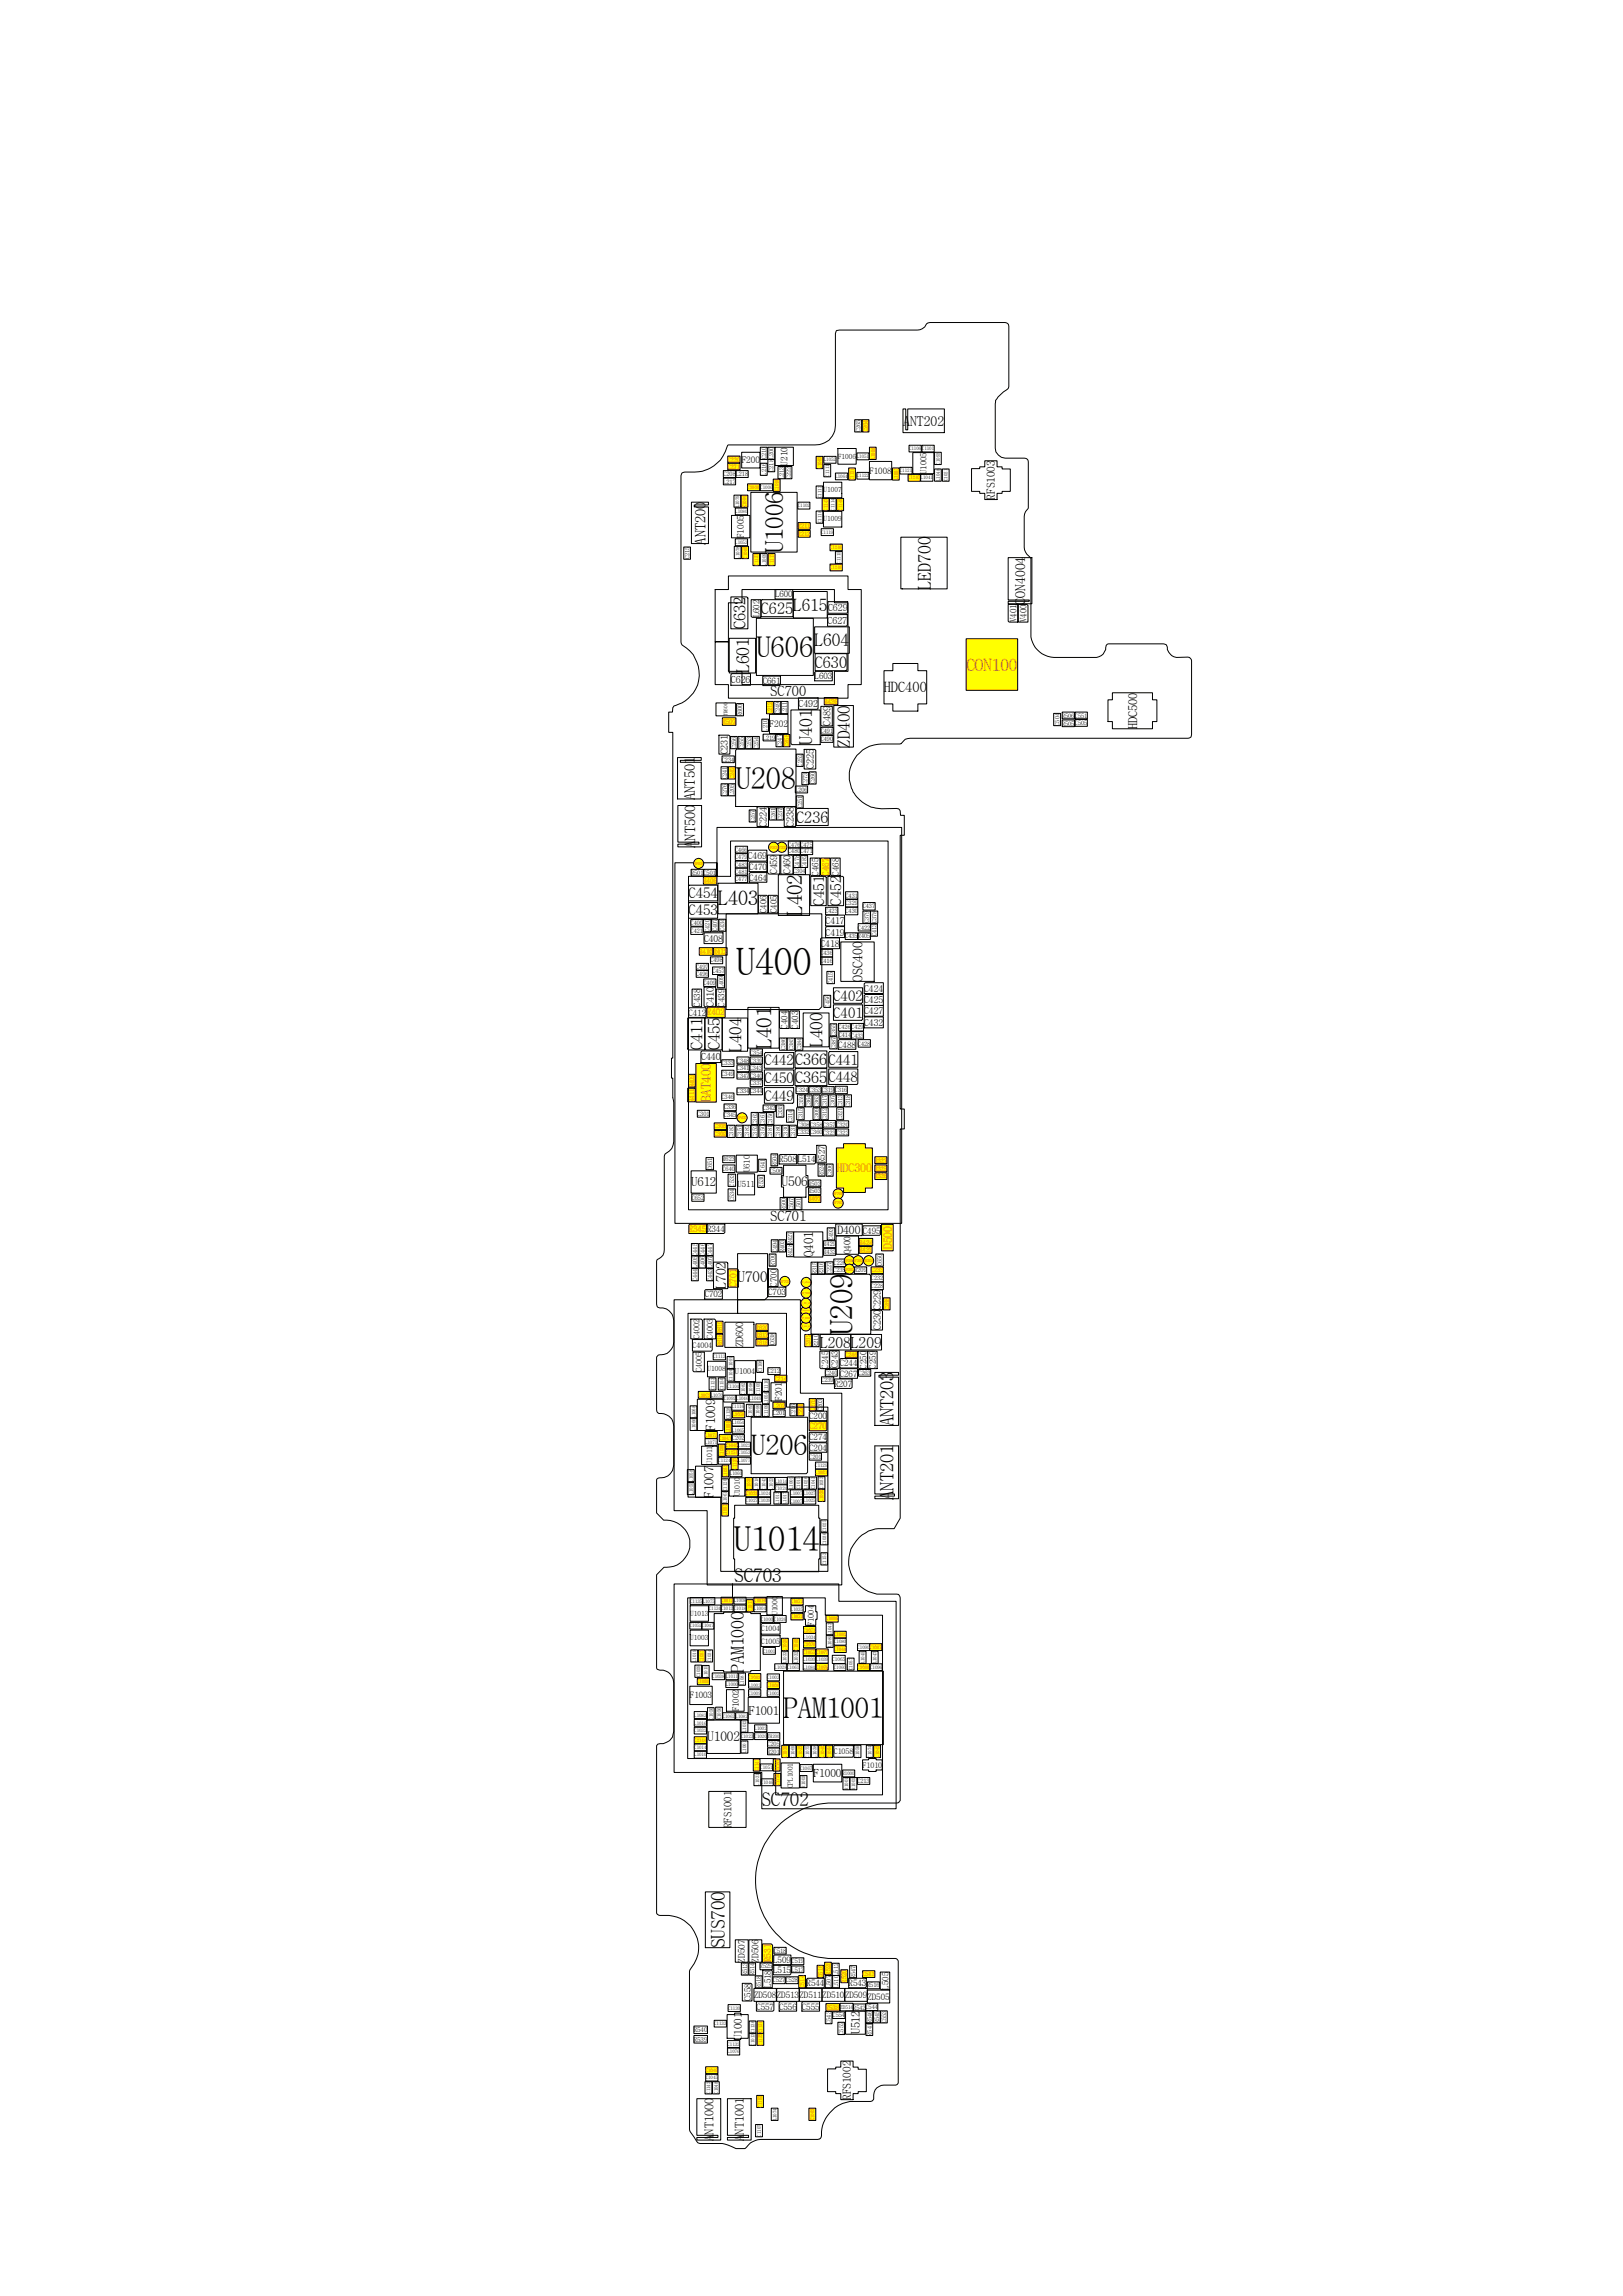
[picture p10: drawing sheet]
<svg xmlns="http://www.w3.org/2000/svg" width="210mm" height="297mm" viewBox="0 0 210 297" stroke-linecap="round" stroke-linejoin="round" font-family="sans-serif">
<defs><g id="words">
<text font-size="4.9" x="95.3" y="126.1">U400</text>
<text font-size="4.4" x="94.9" y="200.6">U1014</text>
<text font-size="4" x="110.3" y="172.7" transform="rotate(-90 110.3 172.7)">U209</text>
<text font-size="3.9" x="95.2" y="102">U208</text>
<g font-size="3.7">
<text x="97.9" y="85">U606</text>
<text x="101.4" y="222.3">PAM1001</text>
</g>
<text font-size="3.6" x="97.2" y="188.3">U206</text>
<text font-size="3.2" x="101.3" y="71.6" transform="rotate(-90 101.3 71.6)">U1006</text>
<g font-size="2.7">
<text x="103.8" y="118.5" transform="rotate(-90 103.8 118.5)">L402</text>
<text x="99.8" y="135.7" transform="rotate(-90 99.8 135.7)">L401</text>
</g>
<text font-size="2.6" x="92.9" y="117.1">L403</text>
<g font-size="2.5">
<text x="95" y="204.7">SC703</text>
<text x="98.5" y="233.7">SC702</text>
<text x="93.8" y="252.1" transform="rotate(-90 93.8 252.1)">SUS700</text>
</g>
<g font-size="2.4">
<text x="115.6" y="184.5" transform="rotate(-90 115.6 184.5)">ANT203</text>
<text x="115.6" y="194" transform="rotate(-90 115.6 194)">ANT201</text>
</g>
<g font-size="2.3">
<text x="120.4" y="76.3" transform="rotate(-90 120.4 76.3)">LED700</text>
<text x="96.9" y="87.1" transform="rotate(-90 96.9 87.1)">L601</text>
<text x="105.1" y="96.4" transform="rotate(-90 105.1 96.4)">U401</text>
<text x="96.3" y="216.4" transform="rotate(-90 96.3 216.4)">PAM1000</text>
</g>
<g font-size="2.2">
<text x="102.6" y="79">L615</text>
<text x="105.4" y="83.6">L604</text>
<text x="110" y="96.7" transform="rotate(-90 110 96.7)">ZD400</text>
<text x="95.9" y="136" transform="rotate(-90 95.9 136)">L404</text>
<text x="106.4" y="135.5" transform="rotate(-90 106.4 135.5)">L400</text>
</g>
<text font-size="2.2" fill="#f00" x="125" y="86.7">CON100</text>
<g font-size="2.1">
<text x="96.5" y="81.4" transform="rotate(-90 96.5 81.4)">C632</text>
<text x="98.5" y="79.4">C625</text>
<text x="105.4" y="86.4">C630</text>
<text x="103" y="106.4">C236</text>
<text x="90.9" y="135.9" transform="rotate(-90 90.9 135.9)">C411</text>
<text x="93.1" y="135.9" transform="rotate(-90 93.1 135.9)">C455</text>
<text x="102.9" y="137.8">C366</text>
</g>
<text font-size="2" x="106.1" y="174.3">L208L209</text>
<g font-size="1.9">
<text x="89.1" y="118.4">C453</text>
<text x="89.1" y="116.2">C454</text>
<text x="106.6" y="117.2" transform="rotate(-90 106.6 117.2)">C451</text>
<text x="108.8" y="117.2" transform="rotate(-90 108.8 117.2)">C452</text>
<text x="107.8" y="131.7">C401</text>
<text x="107.8" y="129.5">C402</text>
<text x="98.9" y="137.8">C442</text>
<text x="107.2" y="137.7">C441</text>
<text x="98.9" y="142.4">C449</text>
<text x="98.9" y="140.1">C450C365</text>
<text x="107.2" y="140">C448</text>
<text x="95.4" y="165.8">U700</text>
</g>
<g font-size="1.8">
<text x="116.8" y="55.1">ANT202</text>
<text x="91.3" y="70.4" transform="rotate(-90 91.3 70.4)">ANT200</text>
<text x="132.6" y="78.2" transform="rotate(-90 132.6 78.2)">CON4004</text>
<text x="114.3" y="89.6">HDC400</text>
<text x="99.7" y="90.1">SC700</text>
<text x="89.9" y="103.5" transform="rotate(-90 89.9 103.5)">ANT501</text>
<text x="89.9" y="109.7" transform="rotate(-90 89.9 109.7)">ANT500</text>
<text x="111.6" y="127.1" transform="rotate(-90 111.6 127.1)">OSC400</text>
<text x="99.7" y="158">SC701</text>
<text x="93.9" y="166.8" transform="rotate(-90 93.9 166.8)">L702</text>
</g>
<text font-size="1.7" fill="#f00" x="92" y="142.6" transform="rotate(-90 92 142.6)">BAT400</text>
<g font-size="1.7">
<text x="101.1" y="153.4">U506</text>
<text x="105.2" y="162.7" transform="rotate(-90 105.2 162.7)">Q401</text>
<text x="92.5" y="185.1" transform="rotate(-90 92.5 185.1)">F1009</text>
<text x="92.3" y="193.8" transform="rotate(-90 92.3 193.8)">F1007</text>
<text x="91.5" y="225.3">U1002</text>
</g>
<g font-size="1.6">
<text x="147.1" y="94.3" transform="rotate(-90 147.1 94.3)">HDC500</text>
<text x="89.4" y="153.5">U612</text>
<text x="96.9" y="221.8">F1001</text>
<text x="92.3" y="276.9" transform="rotate(-90 92.3 276.9)">ANT1000</text>
<text x="96.3" y="276.9" transform="rotate(-90 96.3 276.9)">ANT1001</text>
</g>
<g font-size="1.5" fill="#f00">
<text x="108.3" y="151.6">HDC300</text>
<text x="115.4" y="161.6" transform="rotate(-90 115.4 161.6)">D500</text>
</g>
<g font-size="1.5">
<text x="108.4" y="159.6">D400</text>
<text x="111.2" y="263.2" transform="rotate(-90 111.2 263.2)">U512</text>
</g>
<g font-size="1.4">
<text x="128.7" y="64.6" transform="rotate(-90 128.7 64.6)">RFS1003</text>
<text x="105.3" y="229.9">F1000</text>
<text x="94.6" y="236.5" transform="rotate(-90 94.6 236.5)">RFS1001</text>
<text x="96" y="263.9" transform="rotate(-90 96 263.9)">U1001</text>
<text x="110.1" y="271.7" transform="rotate(-90 110.1 271.7)">RFS1002</text>
</g>
<g font-size="1.3">
<text x="107.1" y="80.7">C627</text>
<text x="107.1" y="79">C629</text>
<text x="94.6" y="88.3">C626</text>
<text x="103.3" y="91.5">C492</text>
<text x="107.4" y="94" transform="rotate(-90 107.4 94)">C489</text>
<text x="94.2" y="97.6" transform="rotate(-90 94.2 97.6)">C231</text>
<text x="105.3" y="99.5" transform="rotate(-90 105.3 99.5)">C225</text>
<text x="99.2" y="107" transform="rotate(-90 99.2 107)">C224</text>
<text x="102.7" y="107" transform="rotate(-90 102.7 107)">C238</text>
<text x="100.5" y="113.1" transform="rotate(-90 100.5 113.1)">C459</text>
<text x="102.3" y="113.1" transform="rotate(-90 102.3 113.1)">C460</text>
<text x="92.3" y="130.3" transform="rotate(-90 92.3 130.3)">C410</text>
<text x="90.7" y="137.1">C440</text>
<text x="113.9" y="172.1" transform="rotate(-90 113.9 172.1)">C230C229</text>
<text x="96.2" y="174.3" transform="rotate(-90 96.2 174.3)">ZD600</text>
</g>
<g font-size="1.2">
<text x="96" y="59.9">F200</text>
<text x="101.9" y="60.2" transform="rotate(-90 101.9 60.2)">U210</text>
<text x="96.3" y="69.6" transform="rotate(-90 96.3 69.6)">F1005</text>
<text x="99.6" y="94.1">F202</text>
<text x="96.8" y="111.2">C469</text>
<text x="106.8" y="119.5">C417</text>
<text x="91.1" y="121.8">C408</text>
<text x="106.2" y="122.5">C418</text>
<text x="106.8" y="121">C419</text>
<text x="111.8" y="128.3">C424</text>
<text x="111.8" y="129.8">C425</text>
<text x="111.8" y="131.2">C427</text>
<text x="111.8" y="132.7">C432</text>
<text x="110.1" y="162.3" transform="rotate(-90 110.1 162.3)">Q400</text>
<text x="101.2" y="181.3" transform="rotate(-90 101.2 181.3)">F201</text>
<text x="96.4" y="253.9" transform="rotate(-90 96.4 253.9)">ZD507</text>
<text x="98.1" y="253.9" transform="rotate(-90 98.1 253.9)">ZD506</text>
</g>
<g font-size="1.2" fill="#f00">
<text x="95.3" y="166.5" transform="rotate(-90 95.3 166.5)">C701</text>
<text x="99.7" y="253.9" transform="rotate(-90 99.7 253.9)">R531</text>
</g>
<g font-size="1.1">
<text x="112.5" y="61.3">F1008</text>
<text x="119.9" y="61.3" transform="rotate(-90 119.9 61.3)">U1005</text>
<text x="100.3" y="77.3">L600</text>
<text x="98.3" y="79.9" transform="rotate(-90 98.3 79.9)">L602</text>
<text x="131.5" y="80.5" transform="rotate(-90 131.5 80.5)">V401</text>
<text x="132.8" y="80.5" transform="rotate(-90 132.8 80.5)">V400</text>
<text x="98.7" y="88.5">C661</text>
<text x="105.4" y="87.9">L603</text>
<text x="96.9" y="113.9">C464</text>
<text x="96.9" y="112.6">C470</text>
<text x="105.9" y="113.3" transform="rotate(-90 105.9 113.3)">C465</text>
<text x="108.5" y="113.3" transform="rotate(-90 108.5 113.3)">C468</text>
<text x="99.2" y="118.1" transform="rotate(-90 99.2 118.1)">C406</text>
<text x="100.5" y="118.1" transform="rotate(-90 100.5 118.1)">C405</text>
<text x="89.1" y="131.4">C412R402</text>
<text x="90.6" y="130.2" transform="rotate(-90 90.6 130.2)">C438</text>
<text x="93.7" y="130.2" transform="rotate(-90 93.7 130.2)">C439</text>
<text x="101.9" y="133.1" transform="rotate(-90 101.9 133.1)">C404</text>
<text x="103.3" y="133.1" transform="rotate(-90 103.3 133.1)">C403</text>
<text x="108.4" y="135.5">C488</text>
<text x="95.4" y="153.6">U511</text>
<text x="97" y="151.6" transform="rotate(-90 97 151.6)">U610</text>
<text x="100.8" y="150.4">R508L514</text>
<text x="106.7" y="150.5" transform="rotate(-90 106.7 150.5)">R527</text>
<text x="111.6" y="159.6">C495</text>
<text x="91.2" y="167.9">C702</text>
<text x="99.4" y="167.5">C703</text>
<text x="100.5" y="166.4" transform="rotate(-90 100.5 166.4)">C700</text>
<text x="90.5" y="173.3" transform="rotate(-90 90.5 173.3)">C4002</text>
<text x="92.2" y="173.3" transform="rotate(-90 92.2 173.3)">C4003</text>
<text x="90.8" y="177.5" transform="rotate(-90 90.8 177.5)">C4005</text>
<text x="95.1" y="177.8">U1004</text>
<text x="107.1" y="177.1" transform="rotate(-90 107.1 177.1)">C245</text>
<text x="108" y="179.4">R207</text>
<text x="108.4" y="177" transform="rotate(-90 108.4 177)">C243</text>
<text x="108.7" y="176.8">C244</text>
<text x="108.7" y="178.1">C267</text>
<text x="112.1" y="177.1" transform="rotate(-90 112.1 177.1)">C250</text>
<text x="113.3" y="177.1" transform="rotate(-90 113.3 177.1)">C259</text>
<text x="104.7" y="183.6">C200</text>
<text x="104.7" y="187.7">C204</text>
<text x="104.7" y="186.4">C274</text>
<text x="105.3" y="210.3" transform="rotate(-90 105.3 210.3)">F1004</text>
<text x="89.3" y="219.7">F1003</text>
<text x="95.6" y="221.4" transform="rotate(-90 95.6 221.4)">F1002</text>
<text x="99.7" y="257.2" transform="rotate(-90 99.7 257.2)">L518</text>
<text x="100" y="253.9">L509</text>
<text x="100" y="255.3">L515</text>
<text x="104.4" y="256.9">R544</text>
<text x="109.8" y="256.9">R543</text>
<text x="114.9" y="257.4" transform="rotate(-90 114.9 257.4)">L505</text>
<text x="97.1" y="258.9" transform="rotate(-90 97.1 258.9)">C558</text>
<text x="97.6" y="258.5">ZD508ZD513ZD511ZD510ZD509ZD505</text>
<text x="97.9" y="260">C557 C556 C555</text>
</g>
<g font-size="1.1" fill="#f00">
<text x="107.2" y="113.3" transform="rotate(-90 107.2 113.3)">C467</text>
<text x="89.1" y="159.4">R345R344</text>
<text x="104.7" y="184.9">C270</text>
</g>
<g font-size="1">
<text x="89.6" y="174.4">C4004</text>
<text x="92.1" y="189.5" transform="rotate(-90 92.1 189.5)">U1011</text>
<text x="95.7" y="193.6" transform="rotate(-90 95.7 193.6)">U1010</text>
<text x="100.6" y="208.9" transform="rotate(-90 100.6 208.9)">U1000</text>
<text x="98.5" y="211.1">C1004</text>
<text x="98.5" y="212.6">C1005</text>
<text x="107.9" y="226.9">C1058</text>
<text x="111.6" y="228.7">F1010</text>
</g>
<g font-size=".9">
<text x="108.4" y="59.3">F1006</text>
<text x="106.6" y="63.7">U1007</text>
<text x="106.6" y="67.5">U1009</text>
<text x="91.6" y="177.4">U1008</text>
<text x="89.3" y="209">U1013</text>
<text x="89.3" y="212.2">U1003</text>
<text x="102.6" y="231.3" transform="rotate(-90 102.6 231.3)">CPL1001</text>
<text x="89.8" y="262.9">R540</text>
<text x="89.8" y="264.1">R539</text>
</g>
<g font-size=".9" fill="#f00">
<text x="93.5" y="93.7">R507</text>
<text x="106.6" y="91">R426</text>
<text x="91" y="114.2">R406</text>
<text x="90.5" y="123.4">R410R412</text>
<text x="89.8" y="142.6" transform="rotate(-90 89.8 142.6)">R411R409</text>
<text x="111.2" y="161">R424</text>
<text x="106.8" y="260">R538</text>
</g>
<g font-size=".8" fill="#f00">
<text x="94.2" y="59.7">C220</text>
<text x="112.3" y="55.9" transform="rotate(-90 112.3 55.9)">C264</text>
<text x="94.2" y="60.6">C271</text>
<text x="103.2" y="68.3">R211</text>
<text x="103.2" y="69.3">R212</text>
<text x="99.9" y="92.4" transform="rotate(-90 99.9 92.4)">L212</text>
<text x="95" y="100.8" transform="rotate(-90 95 100.8)">C242</text>
<text x="102.1" y="96.6" transform="rotate(-90 102.1 96.6)">C258</text>
<text x="92.4" y="147">C302</text>
<text x="92.4" y="146">C303</text>
<text x="104.6" y="155.4">R407</text>
<text x="113.2" y="151.4">R325</text>
<text x="113.2" y="152.4">R326</text>
<text x="113.2" y="150.4">R327</text>
<text x="111.2" y="162">R423</text>
<text x="97.8" y="174">R616</text>
<text x="97.8" y="173">R617</text>
<text x="97.8" y="172">R620</text>
<text x="115" y="169.5" transform="rotate(-90 115 169.5)">C266</text>
<text x="93.4" y="174.2" transform="rotate(-90 93.4 174.2)">R618R619</text>
<text x="100.2" y="178.6">C214</text>
<text x="104.9" y="174.2" transform="rotate(-90 104.9 174.2)">C262</text>
<text x="109.4" y="175.5">C246</text>
<text x="100" y="182.1">L202</text>
<text x="103.9" y="183.2" transform="rotate(-90 103.9 183.2)">C221</text>
<text x="105.4" y="182.5" transform="rotate(-90 105.4 182.5)">C275</text>
<text x="104.1" y="257.2" transform="rotate(-90 104.1 257.2)">C514</text>
<text x="106.5" y="255.8" transform="rotate(-90 106.5 255.8)">C516</text>
<text x="109.5" y="256.5" transform="rotate(-90 109.5 256.5)">R520</text>
<text x="111.6" y="255.7">C513</text>
</g>
<g font-size=".8">
<text x="111.3" y="55.9" transform="rotate(-90 111.3 55.9)">C265</text>
<text x="93.6" y="61.6">C208L218</text>
<text x="93.6" y="62.6">L217</text>
<text x="99.1" y="61.5" transform="rotate(-90 99.1 61.5)">L216 C210</text>
<text x="100.1" y="61" transform="rotate(-90 100.1 61)">C218L200</text>
<text x="101.4" y="62" transform="rotate(-90 101.4 62)">L213</text>
<text x="102.3" y="62" transform="rotate(-90 102.3 62)">C222</text>
<text x="89.2" y="72.4" transform="rotate(-90 89.2 72.4)">C215</text>
<text x="96" y="92.6" transform="rotate(-90 96 92.6)">R600</text>
<text x="98.7" y="95.7">L219</text>
<text x="99.3" y="94.6" transform="rotate(-90 99.3 94.6)">L210</text>
<text x="100.9" y="92.4" transform="rotate(-90 100.9 92.4)">C249</text>
<text x="101.8" y="92.4" transform="rotate(-90 101.8 92.4)">L211</text>
<text x="106.2" y="95.9">C490</text>
<text x="106.2" y="94.8">C491</text>
<text x="137.1" y="93.9" transform="rotate(-90 137.1 93.9)">C504</text>
<text x="137.4" y="93.9">R505C505</text>
<text x="137.4" y="92.8">R506C551</text>
<text x="93.4" y="98.5">C234</text>
<text x="94" y="100.8" transform="rotate(-90 94 100.8)">C241</text>
<text x="95.3" y="96.9" transform="rotate(-90 95.3 96.9)">C256</text>
<text x="96.2" y="96.9" transform="rotate(-90 96.2 96.9)">C255</text>
<text x="97.2" y="96.9" transform="rotate(-90 97.2 96.9)">C253</text>
<text x="98.1" y="96.9" transform="rotate(-90 98.1 96.9)">C254</text>
<text x="101.1" y="96.6" transform="rotate(-90 101.1 96.6)">C247</text>
<text x="103.8" y="99.2" transform="rotate(-90 103.8 99.2)">C252</text>
<text x="104.5" y="101.5" transform="rotate(-90 104.5 101.5)">C273</text>
<text x="105.4" y="101.4" transform="rotate(-90 105.4 101.4)">C260</text>
<text x="94" y="103" transform="rotate(-90 94 103)">C276</text>
<text x="95" y="103" transform="rotate(-90 95 103)">L205</text>
<text x="97.7" y="106.4" transform="rotate(-90 97.7 106.4)">C257</text>
<text x="100.3" y="106.1" transform="rotate(-90 100.3 106.1)">C261</text>
<text x="101.2" y="106.1" transform="rotate(-90 101.2 106.1)">C237</text>
<text x="102.9" y="102.4">L206</text>
<text x="103.8" y="104.6" transform="rotate(-90 103.8 104.6)">C251</text>
<text x="89.4" y="113.2">R501C501</text>
<text x="95.1" y="110.2">C466</text>
<text x="95.1" y="111.2">C479</text>
<text x="95.1" y="113.1">C481</text>
<text x="95.1" y="112.1">C483</text>
<text x="102" y="110.4">C480C471</text>
<text x="102" y="109.5">C476C475</text>
<text x="102.6" y="113">C304</text>
<text x="103.4" y="112.3" transform="rotate(-90 103.4 112.3)">C478</text>
<text x="104.3" y="112.3" transform="rotate(-90 104.3 112.3)">C482</text>
<text x="89.4" y="119.7">C400</text>
<text x="95.1" y="114">C477</text>
<text x="106.8" y="118.1">C423</text>
<text x="109.4" y="117.1">C329</text>
<text x="109.4" y="118.1">C430</text>
<text x="109.4" y="116.1">C431</text>
<text x="111.6" y="117.5">C437</text>
<text x="112.4" y="119.5" transform="rotate(-90 112.4 119.5)">C379</text>
<text x="89.4" y="120.7">C421</text>
<text x="90.1" y="125.4">C497</text>
<text x="91.8" y="120.6" transform="rotate(-90 91.8 120.6)">C420</text>
<text x="91.9" y="124.5">C498</text>
<text x="92.2" y="125.9">C457</text>
<text x="92.8" y="120.5" transform="rotate(-90 92.8 120.5)">C407</text>
<text x="93.8" y="120.5" transform="rotate(-90 93.8 120.5)">C434</text>
<text x="106.1" y="123.6">C436</text>
<text x="106.1" y="124.6">C416</text>
<text x="109.4" y="121.4">C435R405</text>
<text x="111" y="120.3">C422</text>
<text x="113.4" y="121.1" transform="rotate(-90 113.4 121.1)">C413C378</text>
<text x="90.1" y="126.3">C496</text>
<text x="91" y="127.4">C409</text>
<text x="93.6" y="127.8" transform="rotate(-90 93.6 127.8)">L409</text>
<text x="107.3" y="130.4" transform="rotate(-90 107.3 130.4)">C456</text>
<text x="107.8" y="127.3" transform="rotate(-90 107.8 127.3)">C415</text>
<text x="93.4" y="137.8">C333</text>
<text x="95.3" y="137.5">C348C339</text>
<text x="97.1" y="136.4">C354</text>
<text x="101.6" y="135.9" transform="rotate(-90 101.6 135.9)">C386</text>
<text x="102.6" y="135.9" transform="rotate(-90 102.6 135.9)">C385</text>
<text x="103.7" y="135.9" transform="rotate(-90 103.7 135.9)">C384</text>
<text x="108.1" y="135.7" transform="rotate(-90 108.1 135.7)">C387C355</text>
<text x="108.5" y="133.2">C426C429</text>
<text x="108.5" y="134.2">C414C433</text>
<text x="111" y="135.3">C428</text>
<text x="93.4" y="142.2">C346</text>
<text x="93.4" y="139.2">C349</text>
<text x="93.7" y="143.5">C336</text>
<text x="95.3" y="139.5">C347C340</text>
<text x="95.3" y="138.5">C341C343</text>
<text x="95.3" y="141.5">C334C344</text>
<text x="97.1" y="140.4">C337</text>
<text x="98.7" y="143.7">C342</text>
<text x="103" y="141.3">C324C353C319C316</text>
<text x="104.9" y="143.2" transform="rotate(-90 104.9 143.2)">C364</text>
<text x="108" y="143.2" transform="rotate(-90 108 143.2)">C307</text>
<text x="110" y="143.2" transform="rotate(-90 110 143.2)">C318</text>
<text x="90.2" y="144.4">C301</text>
<text x="93.7" y="144.6">C345</text>
<text x="94.9" y="147.2" transform="rotate(-90 94.9 147.2)">C383</text>
<text x="96" y="147.2" transform="rotate(-90 96 147.2)">C351</text>
<text x="96.9" y="147.2" transform="rotate(-90 96.9 147.2)">C382</text>
<text x="97.9" y="147.2" transform="rotate(-90 97.9 147.2)">C352C362</text>
<text x="98.9" y="147.2" transform="rotate(-90 98.9 147.2)">C350C361</text>
<text x="99.9" y="147.2" transform="rotate(-90 99.9 147.2)">C381C356</text>
<text x="100.9" y="147.2" transform="rotate(-90 100.9 147.2)">C380</text>
<text x="101.2" y="144.5" transform="rotate(-90 101.2 144.5)">C335</text>
<text x="101.9" y="147.2" transform="rotate(-90 101.9 147.2)">C330</text>
<text x="102.5" y="145.2" transform="rotate(-90 102.5 145.2)">C314</text>
<text x="102.9" y="147.2" transform="rotate(-90 102.9 147.2)">C331</text>
<text x="103.2" y="145.7">C308C358C357C320</text>
<text x="103.2" y="146.7">C332C360C323C322</text>
<text x="103.9" y="144.9" transform="rotate(-90 103.9 144.9)">C315C359</text>
<text x="105.9" y="144.9" transform="rotate(-90 105.9 144.9)">C309C363</text>
<text x="107" y="144.9" transform="rotate(-90 107 144.9)">C312C317</text>
<text x="109" y="144.9" transform="rotate(-90 109 144.9)">C321C313</text>
<text x="89.5" y="155.2">C652</text>
<text x="92.1" y="151.3" transform="rotate(-90 92.1 151.3)">C651</text>
<text x="93.5" y="150.2">R623</text>
<text x="93.5" y="151.5">C640</text>
<text x="95" y="155.4" transform="rotate(-90 95 155.4)">C534 C533</text>
<text x="98.8" y="153.6" transform="rotate(-90 98.8 153.6)">R530 C641</text>
<text x="99.6" y="151.8">C506</text>
<text x="100.5" y="150.9" transform="rotate(-90 100.5 150.9)">R504</text>
<text x="104.6" y="153.4">R502</text>
<text x="104.6" y="154.4">R503</text>
<text x="106.6" y="152.2" transform="rotate(-90 106.6 152.2)">R524</text>
<text x="107.6" y="152.2" transform="rotate(-90 107.6 152.2)">C306</text>
<text x="100.5" y="162" transform="rotate(-90 100.5 162)">C494</text>
<text x="101.5" y="162" transform="rotate(-90 101.5 162)">R403</text>
<text x="101.7" y="156.5" transform="rotate(-90 101.7 156.5)">R500</text>
<text x="102.6" y="156.5" transform="rotate(-90 102.6 156.5)">C507</text>
<text x="103.6" y="156.5" transform="rotate(-90 103.6 156.5)">L501</text>
<text x="106.5" y="161.2">R429</text>
<text x="107.8" y="160.5" transform="rotate(-90 107.8 160.5)">C493</text>
<text x="90.2" y="165.7" transform="rotate(-90 90.2 165.7)">C444L405C445</text>
<text x="91.2" y="164.1" transform="rotate(-90 91.2 164.1)">L406C446</text>
<text x="92.1" y="165.7" transform="rotate(-90 92.1 165.7)">C443L407C447</text>
<text x="100.3" y="163.8" transform="rotate(-90 100.3 163.8)">R700</text>
<text x="102.5" y="162.6" transform="rotate(-90 102.5 162.6)">R428R427</text>
<text x="105.7" y="164.9" transform="rotate(-90 105.7 164.9)">R315</text>
<text x="106.5" y="162.2">R432</text>
<text x="106.5" y="164.9" transform="rotate(-90 106.5 164.9)">R316</text>
<text x="107.6" y="164.8" transform="rotate(-90 107.6 164.8)">C227</text>
<text x="107.8" y="164.6">C235</text>
<text x="107.9" y="163.6">C226</text>
<text x="110.5" y="164.6">R209 C233</text>
<text x="112.7" y="166.6">C228</text>
<text x="112.7" y="165.6">C232</text>
<text x="114.1" y="163.8" transform="rotate(-90 114.1 163.8)">C650</text>
<text x="99.3" y="177.7">C212</text>
<text x="100.2" y="174.1" transform="rotate(-90 100.2 174.1)">C638</text>
<text x="105.8" y="174.2" transform="rotate(-90 105.8 174.2)">R210</text>
<text x="106.3" y="178.8">C239</text>
<text x="106.8" y="177.9">C240</text>
<text x="111" y="177.9">C263</text>
<text x="100" y="183.1">L201</text>
<text x="102.9" y="183.2" transform="rotate(-90 102.9 183.2)">C216</text>
<text x="106.4" y="182.5" transform="rotate(-90 106.4 182.5)">C203</text>
<text x="94.7" y="186.3">C202</text>
<text x="104.7" y="188.7">C201</text>
<text x="99.3" y="225.9">C205</text>
<text x="99.3" y="226.9">R201</text>
<text x="110.9" y="230.7">C213</text>
<text x="96.7" y="255.6" transform="rotate(-90 96.7 255.6)">R513</text>
<text x="97.6" y="255.6" transform="rotate(-90 97.6 255.6)">R514</text>
<text x="98.3" y="254.7">R525</text>
<text x="98.5" y="257.2" transform="rotate(-90 98.5 257.2)">R518</text>
<text x="100" y="256.5">C527C528</text>
<text x="100.1" y="252.7">C518</text>
<text x="102.4" y="254">C519</text>
<text x="102.4" y="255.1">L517</text>
<text x="107.5" y="257.2" transform="rotate(-90 107.5 257.2)">L507R526</text>
<text x="108.5" y="257.2" transform="rotate(-90 108.5 257.2)">L510L512</text>
<text x="110.7" y="255.9" transform="rotate(-90 110.7 255.9)">R547</text>
<text x="112.2" y="257.1">R516</text>
<text x="107.5" y="261.8" transform="rotate(-90 107.5 261.8)">C543</text>
<text x="107.7" y="261">C554</text>
<text x="109.1" y="263.2" transform="rotate(-90 109.1 263.2)">C552</text>
<text x="110.4" y="260">R542C544</text>
<text x="112.8" y="263.4" transform="rotate(-90 112.8 263.4)">R541R546</text>
<text x="113.7" y="261.7" transform="rotate(-90 113.7 261.7)">R545</text>
<text x="114.7" y="261.7" transform="rotate(-90 114.7 261.7)">C553</text>
</g>
<g font-size=".7">
<text x="94.1" y="92.6" transform="rotate(-90 94.1 92.6)">TR600</text>
<text x="107.7" y="214.9">C1065</text>
<text x="108.7" y="259.9">ZD514</text>
</g>
<g font-size=".6">
<text x="106.6" y="59.7">L1052</text>
<text x="110.9" y="59.3">L1051</text>
<text x="117.6" y="58.3">C1106C1101</text>
<text x="95.6" y="65.6" transform="rotate(-90 95.6 65.6)">L1079</text>
<text x="103.2" y="65.6">C1102</text>
<text x="106.3" y="64.5" transform="rotate(-90 106.3 64.5)">C1112</text>
<text x="107.3" y="61.7" transform="rotate(-90 107.3 61.7)">C1111</text>
<text x="108.1" y="61.9">L1064</text>
<text x="110.9" y="61.8">C1122</text>
<text x="116.4" y="61.1">C1121</text>
<text x="121.6" y="62.3" transform="rotate(-90 121.6 62.3)">L1048</text>
<text x="121.6" y="60.1" transform="rotate(-90 121.6 60.1)">C1093</text>
<text x="122.6" y="62.3" transform="rotate(-90 122.6 62.3)">C1021</text>
<text x="95.1" y="70.4">L1053</text>
<text x="95.1" y="66.4">L1080</text>
<text x="106.2" y="69.1">C1119</text>
<text x="106.3" y="67.7" transform="rotate(-90 106.3 67.7)">C1118</text>
<text x="108" y="66.1" transform="rotate(-90 108 66.1)">C1114</text>
<text x="95.7" y="72.3" transform="rotate(-90 95.7 72.3)">L1078</text>
<text x="99.1" y="73.2" transform="rotate(-90 99.1 73.2)">L1009</text>
<text x="108.8" y="72.9" transform="rotate(-90 108.8 72.9)">C1115</text>
<text x="92.3" y="175.7">C1113</text>
<text x="92.4" y="179.8" transform="rotate(-90 92.4 179.8)">C1123</text>
<text x="93.6" y="179.8" transform="rotate(-90 93.6 179.8)">C1150</text>
<text x="94.1" y="179.5">C1104</text>
<text x="94.7" y="178.7" transform="rotate(-90 94.7 178.7)">C1100C1091</text>
<text x="98.6" y="177.6" transform="rotate(-90 98.6 177.6)">C1108</text>
<text x="90" y="185.1" transform="rotate(-90 90 185.1)">L1066L1068</text>
<text x="93.6" y="181.2">C1092L1046L1049</text>
<text x="94.7" y="182.2">C1116</text>
<text x="94.7" y="185.2">L1065</text>
<text x="94.7" y="184.3">L1054</text>
<text x="96.4" y="180.4" transform="rotate(-90 96.4 180.4)">C1082</text>
<text x="97.3" y="183.3" transform="rotate(-90 97.3 183.3)">C1083</text>
<text x="97.4" y="180.4" transform="rotate(-90 97.4 180.4)">C1098</text>
<text x="98.3" y="183.3" transform="rotate(-90 98.3 183.3)">C1099</text>
<text x="98.3" y="180.4" transform="rotate(-90 98.3 180.4)">C1105</text>
<text x="99.3" y="183.3" transform="rotate(-90 99.3 183.3)">C1109L1050C1110</text>
<text x="91.2" y="186.8">L1071</text>
<text x="92.9" y="189.2">C1124</text>
<text x="94.4" y="190.8">L1060</text>
<text x="95.5" y="189.2">L1077</text>
<text x="100.3" y="191.8">L1014</text>
<text x="105.5" y="189.8">C1129</text>
<text x="89.6" y="193.4" transform="rotate(-90 89.6 193.4)">L1055L1058</text>
<text x="96.5" y="194.4">C1027C1039</text>
<text x="98.1" y="192.7" transform="rotate(-90 98.1 192.7)">L1018</text>
<text x="99" y="192.7" transform="rotate(-90 99 192.7)">C1042</text>
<text x="100" y="192.7" transform="rotate(-90 100 192.7)">L1023</text>
<text x="100.3" y="192.8">C1024</text>
<text x="100.8" y="194.6" transform="rotate(-90 100.8 194.6)">L1013</text>
<text x="101.8" y="194.6" transform="rotate(-90 101.8 194.6)">L1017</text>
<text x="102.2" y="193.4">L1007 L1027</text>
<text x="102.2" y="194.4">C1007 L1025</text>
<text x="102.6" y="192.7" transform="rotate(-90 102.6 192.7)">L1005</text>
<text x="103.5" y="192.7" transform="rotate(-90 103.5 192.7)">C1015</text>
<text x="104.5" y="192.7" transform="rotate(-90 104.5 192.7)">L1026</text>
<text x="105.4" y="192.7" transform="rotate(-90 105.4 192.7)">C1043</text>
<text x="106.9" y="202.5" transform="rotate(-90 106.9 202.5)">C1153</text>
<text x="106.9" y="199.9" transform="rotate(-90 106.9 199.9)">C1036C1025</text>
<text x="89.3" y="207.3">C1135L1075</text>
<text x="91.7" y="208.3">C1134C1012C1018</text>
<text x="97.5" y="208.3">L1004</text>
<text x="98.5" y="209.7">C1000C1026</text>
<text x="102.3" y="208.4">L1035</text>
<text x="89.2" y="210.6">C1052C1047</text>
<text x="90.1" y="215" transform="rotate(-90 90.1 215)">L1019</text>
<text x="92" y="215" transform="rotate(-90 92 215)">C1034</text>
<text x="98.7" y="213.8">C1001</text>
<text x="100.2" y="215.9">L1028C1061</text>
<text x="101.8" y="215.2" transform="rotate(-90 101.8 215.2)">L1033L1029</text>
<text x="103.2" y="215.2" transform="rotate(-90 103.2 215.2)">L1032C1066</text>
<text x="103.9" y="215.9">L1084C1076</text>
<text x="103.9" y="214.9">L1030L1039</text>
<text x="104" y="212">L1034</text>
<text x="107.6" y="213.1" transform="rotate(-90 107.6 213.1)">L1085L1043</text>
<text x="107.9" y="215.9">C1060</text>
<text x="107.9" y="212.6">C1080</text>
<text x="110.9" y="213.3">C1090C1097</text>
<text x="111.8" y="215.2" transform="rotate(-90 111.8 215.2)">L1045</text>
<text x="113.4" y="215.2" transform="rotate(-90 113.4 215.2)">L1047</text>
<text x="90.6" y="217" transform="rotate(-90 90.6 217)">C1029</text>
<text x="91.6" y="217.1" transform="rotate(-90 91.6 217.1)">L1015</text>
<text x="92.1" y="217.1">C1038 L1011</text>
<text x="93.9" y="218.1">L1000</text>
<text x="96.3" y="218" transform="rotate(-90 96.3 218)">L1081</text>
<text x="96.8" y="219.3">C1009</text>
<text x="96.8" y="218.2">L1003</text>
<text x="99.3" y="219.3">C1002</text>
<text x="99.3" y="217.2">C1003</text>
<text x="110.3" y="216.1" transform="rotate(-90 110.3 216.1)">C1057</text>
<text x="89.8" y="222.1">L1083</text>
<text x="89.8" y="224.1">C1032</text>
<text x="89.8" y="226.3">C1014</text>
<text x="89.8" y="227.2">L1010</text>
<text x="89.8" y="223.1">L1016</text>
<text x="92.2" y="222.5" transform="rotate(-90 92.2 222.5)">C1050</text>
<text x="93.3" y="222.4" transform="rotate(-90 93.3 222.4)">C1056</text>
<text x="93.5" y="222.2">C1062L1082</text>
<text x="95.9" y="224.8">C1023 C1020TH200</text>
<text x="96.5" y="226.8" transform="rotate(-90 96.5 226.8)">L1001</text>
<text x="96.5" y="224.1" transform="rotate(-90 96.5 224.1)">L1012</text>
<text x="97.6" y="223.8">L1002</text>
<text x="102.8" y="227.4" transform="rotate(-90 102.8 227.4)">C1069</text>
<text x="104.7" y="227.4" transform="rotate(-90 104.7 227.4)">C1075</text>
<text x="105.7" y="227.4" transform="rotate(-90 105.7 227.4)">L1038</text>
<text x="111.2" y="227.4" transform="rotate(-90 111.2 227.4)">C1059</text>
<text x="112.8" y="227.4" transform="rotate(-90 112.8 227.4)">C1074</text>
<text x="98.2" y="231" transform="rotate(-90 98.2 231)">L1031</text>
<text x="98.4" y="228.9">C1051</text>
<text x="98.5" y="230.8">C1046</text>
<text x="103.5" y="228.9">C1067</text>
<text x="104.2" y="231.3" transform="rotate(-90 104.2 231.3)">R1003</text>
<text x="109" y="229.7">R1000</text>
<text x="109.7" y="231.5" transform="rotate(-90 109.7 231.5)">R1001</text>
<text x="110.6" y="231.5" transform="rotate(-90 110.6 231.5)">R1002</text>
<text x="92.4" y="262">C1133</text>
<text x="94.2" y="260">C1130</text>
<text x="91.3" y="269">C1045</text>
<text x="94.1" y="264.7">C1132</text>
<text x="94.1" y="265.6">L1076</text>
<text x="97.6" y="264.6" transform="rotate(-90 97.6 264.6)">C1013C1136</text>
<text x="91.9" y="270.9" transform="rotate(-90 91.9 270.9)">C1142</text>
<text x="92.9" y="270.9" transform="rotate(-90 92.9 270.9)">C1048</text>
<text x="100.5" y="274.3" transform="rotate(-90 100.5 274.3)">L1074</text>
<text x="98.5" y="276.4" transform="rotate(-90 98.5 276.4)">C1107</text>
</g>
<g font-size=".6" fill="#f00">
<text x="113.2" y="59.4" transform="rotate(-90 113.2 59.4)">L1056</text>
<text x="96.5" y="65.6" transform="rotate(-90 96.5 65.6)">C1094</text>
<text x="96.7" y="63.3">C1019C1006</text>
<text x="100.7" y="63.6" transform="rotate(-90 100.7 63.6)">C1016</text>
<text x="106.3" y="60.6" transform="rotate(-90 106.3 60.6)">L1057</text>
<text x="110.5" y="62.1" transform="rotate(-90 110.5 62.1)">C1126</text>
<text x="116.1" y="62.1" transform="rotate(-90 116.1 62.1)">L1067</text>
<text x="117.5" y="62">C1145L1041</text>
<text x="107" y="66.1" transform="rotate(-90 107 66.1)">C1147</text>
<text x="107.4" y="71">C1148</text>
<text x="109" y="66.1" transform="rotate(-90 109 66.1)">C1146</text>
<text x="96.7" y="72.3" transform="rotate(-90 96.7 72.3)">C1086</text>
<text x="98.1" y="73.2" transform="rotate(-90 98.1 73.2)">C1131</text>
<text x="100.1" y="73.2" transform="rotate(-90 100.1 73.2)">C1117</text>
<text x="107.4" y="73.6">C1149</text>
<text x="90.3" y="180.7">L1072L1070</text>
<text x="91.2" y="185.9">L1073</text>
<text x="94.4" y="185.4" transform="rotate(-90 94.4 185.4)">L1069 C1128</text>
<text x="94.8" y="183.2">L1059</text>
<text x="93.1" y="186.3">C1041</text>
<text x="93.6" y="188.4" transform="rotate(-90 93.6 188.4)">C1068</text>
<text x="93.9" y="187.2">C1040L1022</text>
<text x="93.9" y="188.1">C1151C1053</text>
<text x="95.3" y="190.1" transform="rotate(-90 95.3 190.1)">C1127</text>
<text x="105.5" y="190.7">L1021</text>
<text x="94.1" y="196.1" transform="rotate(-90 94.1 196.1)">L1063L1061C1120 L1062</text>
<text x="96.5" y="193.4">C1028L1024</text>
<text x="97.1" y="192.7" transform="rotate(-90 97.1 192.7)">C1035</text>
<text x="106.5" y="194.3" transform="rotate(-90 106.5 194.3)">L1020C1033</text>
<text x="93.3" y="207.3">C1017L1008</text>
<text x="97.3" y="208.5" transform="rotate(-90 97.3 208.5)">C1011</text>
<text x="97.5" y="207.3">C1010</text>
<text x="102.3" y="209.4">C1072</text>
<text x="102.3" y="207.4">C1073</text>
<text x="106.9" y="209.6">L1086</text>
<text x="91" y="215" transform="rotate(-90 91 215)">C1037</text>
<text x="103.9" y="214">C1055C1077</text>
<text x="104" y="213">C1070</text>
<text x="104" y="211.1">C1071</text>
<text x="107.9" y="211.7">C1081</text>
<text x="107.9" y="213.6">L1044</text>
<text x="110.9" y="215.9">C1089C1096</text>
<text x="90.2" y="217.7">C1030</text>
<text x="96.8" y="217.2">C1008</text>
<text x="99.3" y="218.2">L1006</text>
<text x="89.8" y="225.3">C1144</text>
<text x="101.8" y="227.4" transform="rotate(-90 101.8 227.4)">L1036</text>
<text x="103.8" y="227.4" transform="rotate(-90 103.8 227.4)">L1037</text>
<text x="106.6" y="227.4" transform="rotate(-90 106.6 227.4)">L1040</text>
<text x="107.5" y="227.4" transform="rotate(-90 107.5 227.4)">C1064</text>
<text x="113.7" y="227.4" transform="rotate(-90 113.7 227.4)">L1042</text>
<text x="98.1" y="229.1" transform="rotate(-90 98.1 229.1)">C1141</text>
<text x="100.8" y="231" transform="rotate(-90 100.8 231)">C1139 C1140</text>
<text x="91.3" y="268">C1049</text>
<text x="98.6" y="264.6" transform="rotate(-90 98.6 264.6)">C1137C1138</text>
<text x="98.6" y="272.7" transform="rotate(-90 98.6 272.7)">C1152</text>
<text x="105.3" y="274.3" transform="rotate(-90 105.3 274.3)">C1063</text>
</g>
<g font-size=".5" fill="#f00">
<text x="89.8" y="111.9">TP403</text>
<text x="99.4" y="109.8">TP208TP207</text>
<text x="95.4" y="144.8">TP400</text>
<text x="107.8" y="154.6">TP701</text>
<text x="107.8" y="155.8">TP703</text>
<text x="100.9" y="166">TP700</text>
<text x="109.2" y="163.3">TP201TP203TP204</text>
<text x="109.2" y="164.4">TP202</text>
</g>
<g font-size=".4" fill="#f00">
<text x="103.7" y="167.4">TP_XCLK</text>
<text x="103.7" y="170.7">TP_XSIO</text>
</g>
<g font-size=".3" fill="#f00">
<text x="103.7" y="166">TP_XRESET</text>
<text x="103.6" y="168.7">TP_NFC_IRQ</text>
<text x="103.7" y="171.6">TP_NFC_EN</text>
</g>
</g></defs>
<path d="M116.8 52.9h.4v2.7h.2v-2.7h4.8v3.1h-5.4zM88.2 61.2l.4-.1h1.3a4.5 4.5 0 0 0 4.3-3.5h11.3a2.46 2.46 0 0 0 2.6-2.6v-11.9l.1-.3 .4-.1h10.1a1.51 1.51 0 0 0 1.3-.9l.3-.1h9.8l.3 .2 .1 .3v7.8l-.1 .3-.2 .2a3.8 3.8 0 0 0-1.4 1.3v6.2v.5l.4 .4 .4 .3 .5 .1h2.5a.47 .47 0 0 1 .4 .4v6.1a1.34 1.34 0 0 0-.5 1l.1 4.3a2.18 2.18 0 0 0 .7 1.1l.1 10.2a3.2 3.2 0 0 0 3 2.7h5.5l.3-.1a1.55 1.55 0 0 0 .9-1.4 .38 .38 0 0 1 .4-.3h7.1l.3 .1 .1 .2a1.47 1.47 0 0 0 1.2 1.5h1.7l.3 .4v9.5a.41 .41 0 0 1-.5 .5h-35.9l-.7 .1-.5 .6-.3 .1a9 9 0 0 0-3.5 .2 4.2 4.2 0 0 0-2.9 4.6 4.2 4.2 0 0 0 4.2 3.5h2.2l.2 .3v.6h.5v2.6h-.5v35.4h.5v2.6h-.5v50.3l-.8 1.4a6.8 6.8 0 0 0-2.9 .1 4.2 4.2 0 0 0-3 4.7 4.2 4.2 0 0 0 4.2 3.6l2.3 .1 .2 .4v26.2l-.2 .3-.3 .1h-8.2a10.1 10.1 0 0 0-10 10 10.1 10.1 0 0 0 10 10.1h8.1h.1l.2 .3v15.8l-.3 .3h-1.9a1.43 1.43 0 0 0-1 1.8l-.1 .2-.3 .1h-2.6a4.5 4.5 0 0 0-3.8 4.6l-.2 .2-.2 .1h-7.4a3.2 3.2 0 0 0-2 1.2h-.2a1.72 1.72 0 0 1-1.4-.2l-1.3-.5h-2.9l-.3-.1-1.1-1.5v-20.8a4.3 4.3 0 0 0 .6-4.9 4.3 4.3 0 0 0-4.4-2.2l-.5-.3v-21.7l.3-.2a1.77 1.77 0 0 0 2-1.6v-6.3l-.1-.5a1.7 1.7 0 0 0-1.9-1.2l-.2-.1-.1-.1v-12.1l1-.9h.4a3.1 3.1 0 0 0 2.9-3.3 3.1 3.1 0 0 0-3.3-2.8l-1-1v-4.3l.3-.2a1.76 1.76 0 0 0 2-1.6v-5.1l-.1-.5a1.74 1.74 0 0 0-1.9-1.1l-.2-.2-.1-.3 .1-6.9a.46 .46 0 0 1 .6-.2 1.7 1.7 0 0 0 1.6-1.6v-2.9l-.1-.4a1.71 1.71 0 0 0-1.9-1.2 .38 .38 0 0 1-.3-.5v-5.5a.73 .73 0 0 1 .6-.5l.3-.3 .1-.7v-12.1l.1-.3 .3-.2a1.58 1.58 0 0 0 .9-1.4v-5.1l-.2-.6v-2.5h-.1v-2.6h.1v-42.2h-.5v-2.6h.5v-.5l.2-.3a4.3 4.3 0 0 0 3.2-3.6 4.3 4.3 0 0 0-2.2-4.3l-.1-.3v-21.6zM89.5 65h2.2v.3h-1.9v.3h1.9v4.7h-2.2zM87.7 98h3v.4h-2.7v.2h2.7v4.8h-3zM87.7 104.2h3.1v5.4h-3.1v-.4h2.7v-.2h-2.7zM113.2 177.6h3.1v.3h-2.6v.3h2.6v6.2h-3.1zM113.2 187.1h3.1v6.8h-3.1v-.3h2.5v-.3h-2.5zM90.2 271.5h3v5.4h-3v-.4h2.7v-.2h-2.7zM94.1 271.5h3.1v5.4h-3.1v-.4h2.7v-.2h-2.7z" fill="none" stroke="#000" stroke-width=".13"/>
<path d="M90 137.6h2.7v5h-2.7z" fill-rule="evenodd" fill="#ff0" stroke="#000" stroke-width=".13"/>
<path d="M98.4 62.6h1.6v.9h-1.6zM102.2 193.7h1.6v.9h-1.6zM98.5 209h1.5v.9h-1.5zM98.5 211.6h2.4v1.3l-.1 .1h-2.3zM98.6 210h2.3v1.4h-2.4v-1.3zM98.7 213.1h1.6v.9h-1.6zM99.3 216.6h1.5v.9h-1.5zM99.3 218.6h1.5v.9h-1.5z" fill="none" stroke="#000" stroke-width=".13"/>
<path d="M96.8 216.5h1.6v.9h-1.6z" fill-rule="evenodd" fill="#ff0" stroke="#000" stroke-width=".13"/>
<path d="M96.8 218.6h1.6v.9h-1.6z" fill="none" stroke="#000" stroke-width=".13"/>
<g fill="#ff0" stroke="#000" stroke-width=".13">
<path d="M97.5 206.6h1.6v.9h-1.6z" fill-rule="evenodd"/>
<path d="M96.6 207h.9v1.5h-.9z" fill-rule="evenodd"/>
</g>
<path d="M102.9 191.1h.8v1.6h-.8zM93.3 207.7h1.6v.8h-1.6zM89.8 225.6h1.6v.9h-1.6zM96.9 263h.9v1.6h-.9z" fill="none" stroke="#000" stroke-width=".13"/>
<g fill="#ff0" stroke="#000" stroke-width=".13">
<path d="M100 62h.9v1.6h-.9z" fill-rule="evenodd"/>
<path d="M93.3 206.6h1.6v.9h-1.6z" fill-rule="evenodd"/>
</g>
<path d="M95 207.7h1.5v.8h-1.5z" fill="none" stroke="#000" stroke-width=".13"/>
<path d="M96.7 62.6h1.6v.9h-1.6z" fill-rule="evenodd" fill="#ff0" stroke="#000" stroke-width=".13"/>
<path d="M121.9 60.7h.9v1.6h-.9zM96.5 193.7h1.6v.9h-1.6zM100.3 192.1h1.5v.9h-1.5zM106.2 196.6h.9v1.6h-.9zM100.1 209h1.6v.9h-1.6zM95.9 224.2h1.6v.9h-1.6zM97.6 224.2h1.6v.9h-1.6z" fill="none" stroke="#000" stroke-width=".13"/>
<path d="M96.5 192.8h1.6v.8h-1.6z" fill-rule="evenodd" fill="#ff0" stroke="#000" stroke-width=".13"/>
<path d="M89.9 215.4h.9v1.6h-.9z" fill="none" stroke="#000" stroke-width=".13"/>
<path d="M90.2 217.1h1.6v.9h-1.6z" fill-rule="evenodd" fill="#ff0" stroke="#000" stroke-width=".13"/>
<path d="M105.8 191h.9v1.6h-.9zM91.3 213.5h.9v1.5h-.9zM89.8 223.5h1.6v.8h-1.6z" fill="none" stroke="#000" stroke-width=".13"/>
<path d="M96.4 191.1h.9v1.6h-.9z" fill-rule="evenodd" fill="#ff0" stroke="#000" stroke-width=".13"/>
<path d="M106.2 198.3h.9v1.6h-.9z" fill="none" stroke="#000" stroke-width=".13"/>
<path d="M90.3 213.5h.9v1.5h-.9z" fill-rule="evenodd" fill="#ff0" stroke="#000" stroke-width=".13"/>
<path d="M98.1 193.7h1.6v.9h-1.6zM92.1 216.4h1.6v.9h-1.6z" fill="none" stroke="#000" stroke-width=".13"/>
<g fill="#ff0" stroke="#000" stroke-width=".13">
<path d="M93.9 186.6h1.6v.8h-1.6z" fill-rule="evenodd"/>
<path d="M93.1 185.6h1.5v.9h-1.5z" fill-rule="evenodd"/>
</g>
<path d="M98.3 191.1h.9v1.6h-.9zM104.7 191.1h.9v1.6h-.9zM90.8 209.9h1.6v.9h-1.6zM98.5 230.1h1.5v.9h-1.5zM91.3 268.4h1.6v.8h-1.6zM92.2 269.3h.9v1.6h-.9z" fill="none" stroke="#000" stroke-width=".13"/>
<path d="M91.3 267.4h1.6v.9h-1.6z" fill-rule="evenodd" fill="#ff0" stroke="#000" stroke-width=".13"/>
<path d="M95.5 187.5h1.6v.9h-1.6zM89.2 209.9h1.6v.9h-1.6zM91.5 220.9h.9v1.6h-.9zM98.4 228.2h1.6v.9h-1.6z" fill="none" stroke="#000" stroke-width=".13"/>
<path d="M103.9 213.3h1.6v.9h-1.6z" fill-rule="evenodd" fill="#ff0" stroke="#000" stroke-width=".13"/>
<path d="M101.8 215.3h1.6v.8h-1.6zM107.9 215.3h1.5v.8h-1.5zM109.6 214.5h.9v1.6h-.9zM92.6 220.9h.9v1.5h-.9zM93.5 221.6h1.6v.8h-1.6zM107.9 225.8h2.5v1.4l-.1 .1h-2.4zM110.5 225.8h.9v1.6h-.9z" fill="none" stroke="#000" stroke-width=".13"/>
<g fill="#ff0" stroke="#000" stroke-width=".13">
<path d="M104.7 272.7h.8v1.6h-.8z" fill-rule="evenodd"/>
<path d="M106.9 225.8h.8v1.6h-.8z" fill-rule="evenodd"/>
</g>
<path d="M107.7 214.2h1.7v1h-1.7z" fill="none" stroke="#000" stroke-width=".13"/>
<path d="M102.6 211.9h.8v1.6h-.8z" fill-rule="evenodd" fill="#ff0" stroke="#000" stroke-width=".13"/>
<path d="M103.5 228.3h1.6v.9h-1.6z" fill="none" stroke="#000" stroke-width=".13"/>
<path d="M92.9 186.8h.9v1.6h-.9z" fill-rule="evenodd" fill="#ff0" stroke="#000" stroke-width=".13"/>
<path d="M102.1 225.8h.9v1.6h-.9z" fill="none" stroke="#000" stroke-width=".13"/>
<g fill="#ff0" stroke="#000" stroke-width=".13">
<path d="M104 212.3h1.5v.9h-1.5z" fill-rule="evenodd"/>
<path d="M104 210.4h1.5v.9h-1.5z" fill-rule="evenodd"/>
<path d="M102.3 208.7h1.6v.9h-1.6z" fill-rule="evenodd"/>
<path d="M102.3 206.8h1.6v.9h-1.6z" fill-rule="evenodd"/>
</g>
<path d="M104 225.8h.9v1.6h-.9zM112.1 225.8h.9v1.6h-.9z" fill="none" stroke="#000" stroke-width=".13"/>
<g fill="#ff0" stroke="#000" stroke-width=".13">
<path d="M105.6 215.2h1.6v.9h-1.6z" fill-rule="evenodd"/>
<path d="M105.6 213.3h1.6v.9h-1.6z" fill-rule="evenodd"/>
</g>
<path d="M107.9 211.9h1.6v.9h-1.6z" fill="none" stroke="#000" stroke-width=".13"/>
<path d="M107.9 211h1.6v.9h-1.6z" fill-rule="evenodd" fill="#ff0" stroke="#000" stroke-width=".13"/>
<path d="M95.7 178.8h.9v1.6h-.9zM96.6 181.7h.9v1.6h-.9z" fill="none" stroke="#000" stroke-width=".13"/>
<g fill="#ff0" stroke="#000" stroke-width=".13">
<path d="M96 70.7h.8v1.6h-.8z" fill-rule="evenodd"/>
<path d="M110.9 215.3h1.6v.8h-1.6z" fill-rule="evenodd"/>
</g>
<path d="M120.9 58.5h.9v1.6h-.9zM94.1 175.5h.9v1.6h-.9zM93.6 180.5h1.6v.9h-1.6zM110.9 212.6h1.6v.9h-1.6z" fill="none" stroke="#000" stroke-width=".13"/>
<path d="M95.9 64.1h.9v1.5h-.9z" fill-rule="evenodd" fill="#ff0" stroke="#000" stroke-width=".13"/>
<path d="M112.6 215.3h1.5v.8h-1.5z" fill="none" stroke="#000" stroke-width=".13"/>
<path d="M112.5 212.6h1.6v.9h-1.6z" fill-rule="evenodd" fill="#ff0" stroke="#000" stroke-width=".13"/>
<g fill="none" stroke="#000" stroke-width=".13">
<path d="M117.6 57.6h1.6v.9h-1.6zM119.3 57.6h1.6v.9h-1.6zM103.2 65h1.6v.9h-1.6zM105.6 62.9h.9v1.5h-.9zM106.6 60.1h.9v1.6h-.9zM107.3 64.5h.9v1.6h-.9zM108.1 71.3h.9v1.6h-.9zM92.3 175.1h1.6v.8h-1.6zM94.1 177.1h.9v1.6h-.9zM94.1 178.9h1.6v.9h-1.6zM96.7 178.8h.8v1.6h-.8zM97.6 178.8h.9v1.6h-.9z"/>
<path d="M97.9 176h.9v1.6h-.9zM98.6 178.4h.9v1.6h-.9zM94.7 181.6h1.6v.8h-1.6zM97.6 181.7h.9v1.6h-.9zM98.6 181.7h.9v1.6h-.9zM97.8 274.9h.8v1.5h-.8z"/>
</g>
<path d="M99.4 71.6h.9v1.6h-.9z" fill-rule="evenodd" fill="#ff0" stroke="#000" stroke-width=".13"/>
<path d="M105.6 66.1h.9v1.6h-.9zM106.2 68.4h1.6v.9h-1.6zM110.9 61.1h1.5v.9h-1.5zM116.4 60.5h1.6v.8h-1.6zM91.7 178.3h.9v1.5h-.9zM92.9 188.5h1.6v.9h-1.6zM93.4 191.3h.8v1.6h-.8z" fill="none" stroke="#000" stroke-width=".13"/>
<g fill="#ff0" stroke="#000" stroke-width=".13">
<path d="M109.8 60.5h.9v1.6h-.9z" fill-rule="evenodd"/>
<path d="M94.6 188.5h.9v1.6h-.9z" fill-rule="evenodd"/>
</g>
<path d="M93.7 182h.9v1.6h-.9zM105.5 189.2h1.6v.8h-1.6zM94.2 259.3h1.6v.9h-1.6z" fill="none" stroke="#000" stroke-width=".13"/>
<path d="M97.4 71.6h.9v1.6h-.9z" fill-rule="evenodd" fill="#ff0" stroke="#000" stroke-width=".13"/>
<path d="M89.3 206.7h1.6v.9h-1.6zM91.7 207.7h1.6v.8h-1.6zM92.4 261.4h1.6v.8h-1.6zM94.1 264h1.6v.9h-1.6zM96.9 261.5h.9v1.5h-.9z" fill="none" stroke="#000" stroke-width=".13"/>
<g fill="#ff0" stroke="#000" stroke-width=".13">
<path d="M97.9 263h.9v1.6h-.9z" fill-rule="evenodd"/>
<path d="M97.9 261.5h.9v1.5h-.9z" fill-rule="evenodd"/>
<path d="M100.1 229.4h.9v1.6h-.9z" fill-rule="evenodd"/>
<path d="M100 227.5h.9v1.6h-.9z" fill-rule="evenodd"/>
<path d="M97.5 227.5h.8v1.6h-.8z" fill-rule="evenodd"/>
</g>
<path d="M91.2 269.3h.9v1.6h-.9z" fill="none" stroke="#000" stroke-width=".13"/>
<g fill="#ff0" stroke="#000" stroke-width=".13">
<path d="M89.8 224.7h1.6v.9h-1.6z" fill-rule="evenodd"/>
<path d="M117.5 61.4h1.6v.9h-1.6z" fill-rule="evenodd"/>
<path d="M108.3 64.5h.8v1.6h-.8z" fill-rule="evenodd"/>
<path d="M106.4 64.5h.9v1.6h-.9z" fill-rule="evenodd"/>
<path d="M107.4 70.4h1.6v.9h-1.6z" fill-rule="evenodd"/>
<path d="M107.4 73h1.6v.9h-1.6z" fill-rule="evenodd"/>
</g>
<path d="M92.9 178.3h.9v1.5h-.9z" fill="none" stroke="#000" stroke-width=".13"/>
<g fill="#ff0" stroke="#000" stroke-width=".13">
<path d="M93.9 187.5h1.6v.9h-1.6z" fill-rule="evenodd"/>
<path d="M97.9 271.1h.9v1.6h-.9z" fill-rule="evenodd"/>
</g>
<path d="M98.4 57.9h.9v1.5h-.9zM93.6 60.9h1.6v.9h-1.6zM99.3 176.9h1.6v.9h-1.6zM94.7 185.6h1.6v.9h-1.6zM104.7 188h1.6v.9h-1.6zM104.8 182.6h2.2v1.2h-2.3v-1.1zM104.8 186.7h2.2v1.2h-2.3v-1.1zM105.7 180.9h.8v1.6h-.8zM106.2 200.9h.9v1.6h-.9zM99.3 225.2h1.6v.8h-1.6zM110.9 230h1.6v.9h-1.6z" fill="none" stroke="#000" stroke-width=".13"/>
<path d="M100.2 177.9h1.6v.9h-1.6z" fill-rule="evenodd" fill="#ff0" stroke="#000" stroke-width=".13"/>
<path d="M99.3 59.4h.9v1.6h-.9zM88.5 70.8h.8v1.6h-.8zM102.2 181.6h.9v1.6h-.9z" fill="none" stroke="#000" stroke-width=".13"/>
<g fill="#ff0" stroke="#000" stroke-width=".13">
<path d="M94.2 59h1.5v.9h-1.5z" fill-rule="evenodd"/>
<path d="M103.1 181.6h.9v1.6h-.9z" fill-rule="evenodd"/>
</g>
<path d="M101.6 60.4h.9v1.5h-.9zM93 95.1h1.3l.1 .1v2.4h-1.4zM104 97h1.4l.1 .1v2.4h-1.5zM97.9 104.4h1.4l.1 .1v2.4h-1.5zM106.8 163.2h1v1.6h-1zM107.9 162.9h1.5v1h-1.5zM112.7 165.9h1.6v.9h-1.6zM112.7 164.9h1.6v.9h-1.6zM112.7 169.5h1.4l.1 .2v2.4h-1.5zM112.7 166.9h1.5v2.5h-1.4l-.1-.1z" fill="none" stroke="#000" stroke-width=".13"/>
<path d="M112.7 163.9h1.6v.9h-1.6z" fill-rule="evenodd" fill="#ff0" stroke="#000" stroke-width=".13"/>
<path d="M93.3 99.2h.9v1.6h-.9zM93.4 97.8h1.6v.9h-1.6zM100.5 104.5h.9v1.6h-.9zM101.5 104.4h1.3l.1 .1v2.4h-1.4zM103 104.7l.2-.1h4v2.2h-4.2zM106.3 178.1h1.6v.9h-1.6zM106.8 177.2h1.5v.8h-1.5zM107.8 163.9h1.6v.9h-1.6z" fill="none" stroke="#000" stroke-width=".13"/>
<path d="M94.2 99.2h.9v1.6h-.9z" fill-rule="evenodd" fill="#ff0" stroke="#000" stroke-width=".13"/>
<path d="M106.1 174.8h1.2v2.3h-1.1l-.1-.2zM107.3 174.7h1.3v2.3h-1.1l-.2-.1zM108.8 175.8h2.1v1.2h-2.2v-1.1z" fill="none" stroke="#000" stroke-width=".13"/>
<path d="M109.4 174.8h1.5v.9h-1.5z" fill-rule="evenodd" fill="#ff0" stroke="#000" stroke-width=".13"/>
<path d="M94.5 95.3h.9v1.6h-.9zM95.5 95.3h.9v1.6h-.9zM96.4 95.3h.9v1.6h-.9zM97.4 95.3h.8v1.6h-.8zM100.1 90.7h.9v1.6h-.9zM100.4 95h.9v1.6h-.9zM103 97.6h.9v1.6h-.9zM96.9 104.8h.9v1.5h-.9zM103 103h.9v1.5h-.9zM111 174.8h1.3v2.3h-1.1l-.2-.2z" fill="none" stroke="#000" stroke-width=".13"/>
<path d="M101.3 95h.9v1.6h-.9z" fill-rule="evenodd" fill="#ff0" stroke="#000" stroke-width=".13"/>
<path d="M104.7 99.9h.9v1.5h-.9zM99.6 104.5h.8v1.6h-.8zM112.3 174.8h1.2v2.3h-1.1l-.1-.2z" fill="none" stroke="#000" stroke-width=".13"/>
<path d="M104.1 172.6h.9v1.6h-.9z" fill-rule="evenodd" fill="#ff0" stroke="#000" stroke-width=".13"/>
<path d="M111.1 177.2h1.6v.8h-1.6z" fill="none" stroke="#000" stroke-width=".13"/>
<path d="M111.6 54.3h.8v1.6h-.8z" fill-rule="evenodd" fill="#ff0" stroke="#000" stroke-width=".13"/>
<path d="M110.6 54.3h.9v1.6h-.9z" fill="none" stroke="#000" stroke-width=".13"/>
<path d="M114.3 167.9h.9v1.6h-.9z" fill-rule="evenodd" fill="#ff0" stroke="#000" stroke-width=".13"/>
<path d="M108.8 177.1h2.1v1.2h-2.2v-1.1z" fill="none" stroke="#000" stroke-width=".13"/>
<g fill="#ff0" stroke="#000" stroke-width=".13">
<path d="M104.7 183.9h2.3v1.1l-.1 .1h-2.2z" fill-rule="evenodd"/>
<path d="M94.2 59.9h1.5v.9h-1.5z" fill-rule="evenodd"/>
</g>
<path d="M103.7 99.9h.9v1.6h-.9zM104.7 185.3h2.3v1.1l-.1 .2h-2.2z" fill="none" stroke="#000" stroke-width=".13"/>
<path d="M104.7 180.9h.9v1.6h-.9z" fill-rule="evenodd" fill="#ff0" stroke="#000" stroke-width=".13"/>
<path d="M93.3 101.4h.9v1.6h-.9zM90.2 143.6h1.6v.9h-1.6z" fill="none" stroke="#000" stroke-width=".13"/>
<g fill="#ff0" stroke="#000" stroke-width=".13">
<path d="M92.4 146.2h1.6v.9h-1.6z" fill-rule="evenodd"/>
<path d="M92.4 145.3h1.6v.8h-1.6z" fill-rule="evenodd"/>
</g>
<g fill="none" stroke="#000" stroke-width=".13">
<path d="M89.1 116.9l.1-.1h3.6v2h-3.7zM89.1 114.6l.1-.1h3.6v2.1h-3.7zM89.4 119h1.6v.8h-1.6zM89.4 119.9h1.6v1h-1.6zM91 119h1v1.6h-1zM92.1 118.9h.8v1.6h-.8zM93 118.9h.9v1.6h-.9zM95.1 109.5h1.6v.8h-1.6zM97.1 112.9h2.1v1.2h-2.3v-1.1zM98.1 115.8h1.1l.1 .2v2.1h-1.2zM99.3 110.6h1.6v2.5h-1.4l-.2-.2zM99.4 115.8h1.1l.2 .2v2.1h-1.3z"/>
<path d="M101 110.6h1.4l.2 .2v2.3h-1.6zM102.6 112.2h1.6v.9h-1.6zM104.8 111h1.3v2.3h-1.1l-.2-.1zM104.9 113.4h1.9l.1 .1v3.7h-2zM106.8 117.4h1.6v.9h-1.6zM106.9 118.4h2.4v1.4h-2.5v-1.3zM106.9 119.9h2.4v1.4h-2.5v-1.3zM107.1 113.4h1.9l.1 .1v3.7h-2zM109.4 116.4h1.6v.9h-1.6zM109.4 117.4h1.6v.9h-1.6zM109.4 115.4h1.6v.9h-1.6zM111 119.5h1.6v.9h-1.6z"/>
<path d="M111.6 116.8h1.6v.9h-1.6zM111.6 117.9h1v1.6h-1zM112.6 117.9h1v1.6h-1zM112.7 119.5h.8v1.6h-.8zM89 131.7h2.2v4.1h-2.1l-.1-.1zM89.2 130.4h2.1v1.2h-2.2v-1.1zM89.5 128h1.3v2.2h-1.1l-.2-.1zM90.7 136.1l.1-.1h2.4v1.5h-2.5zM91 126.6h1.6v1h-1.6zM91.1 127.7h1.5v2.5h-1.4l-.1-.1zM91.1 120.7h2.4v1.2l-.1 .2h-2.3zM91.2 131.7h2.2v4.1h-2.1l-.1-.1z"/>
<path d="M92.2 125.1h1.6v1h-1.6zM92.7 128h1.2v2.2h-1.1l-.1-.1zM93.4 137.1h1.6v.9h-1.6zM93.4 138.5h1.6v.9h-1.6zM95.3 137.8h1.6v.8h-1.6zM95.3 138.7h1.6v.9h-1.6zM95.3 136.7h1.6v.9h-1.6zM97 137.7h1.6v.9h-1.6zM97.1 136.7h1.5v.9h-1.5zM97.1 138.7h1.5v.9h-1.5zM97.1 135.7h1.5v.9h-1.5zM97.1 139.7h1.5v.9h-1.5z"/>
<path d="M98.9 138.4h3.8v1.9l-.1 .1h-3.7zM98.9 136.3l.1-.1h3.7v2h-3.8zM100.8 130.8h1.3v2.3h-1.1l-.2-.2zM100.8 134.3h1v1.6h-1zM101.8 134.3h1v1.6h-1zM102.2 130.8h1.2v2.3h-1.1l-.1-.2zM102.9 134.3h1v1.6h-1zM103 138.2h4v2.2h-4.1v-2zM103 136h4v2.2h-4.1v-2.1zM106.2 123.8h1.5v1h-1.5zM106.2 122.8h1.5v1h-1.5zM106.3 121.3h2.3v1.4h-2.4v-1.2z"/>
<path d="M106.6 128.8h.9v1.5h-.9zM107 125.7h1v1.6h-1zM107.2 138.3h3.8v1.9l-.1 .1h-3.7zM107.3 134.1h1v1.6h-1zM107.3 136h3.7v2.1h-3.8v-1.9zM107.4 132.4h.9v1.6h-.9zM107.8 130h3.8v1.9l-.1 .1h-3.7zM107.8 127.8h3.8v1.9l-.1 .1h-3.7zM108.5 132.4h1.6v1h-1.6zM108.5 133.5h1.6v.8h-1.6zM109.4 120.7h1.5v.8h-1.5zM110.2 132.4h1.5v1h-1.5z"/>
<path d="M110.2 133.5h1.5v.9h-1.5zM111 134.5h1.6v1h-1.6zM111.8 127.3l.2-.2h2.3v1.4h-2.5zM111.8 130.2l.2-.1h2.3v1.4h-2.5zM112 128.7h2.3v1.4h-2.5v-1.3zM112 131.6h2.3v1.4h-2.5v-1.3zM93.4 141.4h1.6v1h-1.6zM93.7 142.8h1.6v.9h-1.6zM93.7 143.8h1.6v.9h-1.6zM94.1 145.6h1v1.6h-1zM95.2 145.6h.9v1.6h-.9zM95.3 140.7h1.6v.9h-1.6z"/>
<path d="M96.1 145.6h1v1.6h-1zM97.1 140.7h1.5v.9h-1.5zM97.2 145.6h.9v1.6h-.9zM97.2 143.9h.9v1.6h-.9zM98.2 143.9h.9v1.6h-.9zM98.2 145.6h.9v1.6h-.9zM98.7 142.9h1.6v.9h-1.6zM98.9 140.7h3.8v1.9l-.1 .1h-3.7zM99.1 145.6h1v1.6h-1zM99.2 143.9h.9v1.6h-.9zM100.1 145.6h1v1.6h-1zM100.4 142.9h1v1.6h-1z"/>
<path d="M101.2 145.6h.9v1.6h-.9zM101.8 143.6h.9v1.6h-.9zM102.2 145.6h.8v1.6h-.8zM103 140.5h1.6v1h-1.6zM103.1 143.3h.9v1.6h-.9zM103.2 145h1.5v.9h-1.5zM103.2 146h1.5v.9h-1.5zM103.2 141.6h.9v1.6h-.9zM104.2 141.6h.9v1.6h-.9zM104.7 140.6h1.5v.8h-1.5zM104.8 145h1.6v.9h-1.6zM104.8 146h1.6v.9h-1.6z"/>
<path d="M105.2 143.3h.9v1.6h-.9zM105.2 141.6h.9v1.6h-.9zM106.2 143.3h1v1.6h-1zM106.2 141.6h1v1.6h-1zM106.3 140.6h1.6v.8h-1.6zM106.5 146.1h1.6v.8h-1.6zM106.5 145h1.6v.9h-1.6zM106.9 150.6h.9v1.6h-.9zM107.2 141.6h1v1.6h-1zM108 140.5h1.6v1h-1.6zM108.2 145h1.6v.9h-1.6zM108.2 146.1h1.6v.8h-1.6z"/>
<path d="M108.2 141.6h1v1.6h-1zM108.3 143.3h.8v1.6h-.8zM109.3 141.6h.9v1.6h-.9zM89.4 170.7h1.3l.2 .1v2.4h-1.5zM89.5 160.9h.8v1.5h-.8zM89.5 164.1h.8v1.6h-.8zM89.6 173.3h2.5v1.4l-.1 .1h-2.4zM89.6 174.9h1.5v2.6h-1.3l-.2-.2zM90.4 160.9h.9v1.5h-.9zM91.1 170.7h1.3l.2 .1v2.4h-1.5zM91.4 164.1h.9v1.6h-.9zM91.4 160.9h.9v1.5h-.9z"/>
</g>
<path d="M106.2 111h1.2v2.3h-1.1l-.1-.1z" fill-rule="evenodd" fill="#ff0" stroke="#000" stroke-width=".13"/>
<g fill="none" stroke="#000" stroke-width=".13">
<path d="M103.3 90.3h2.5v1.3l-.1 .2h-2.4zM106.2 91.4h1.5v2.5h-1.4l-.1-.1zM106.2 95.2h1.6v.8h-1.6zM106.2 94.1h1.6v.9h-1.6zM136.3 92.3h.9v1.6h-.9zM139.1 93.1h1.6v.9h-1.6zM91 112.5h1.6v.8h-1.6zM95.1 113.3h1.6v.9h-1.6zM95.1 110.4h1.6v.9h-1.6zM95.1 112.3h1.6v.9h-1.6zM95.1 111.4h1.6v.9h-1.6zM96.9 110h2.3v1.4h-2.4v-1.3z"/>
<path d="M97.1 111.5h2.1v1.3h-2.3v-1.1zM102 108.8h1.6v.9h-1.6zM102 109.7h1.6v.9h-1.6zM102.6 110.7h.9v1.5h-.9zM103.6 109.7h1.5v.9h-1.5zM103.6 108.8h1.5v.9h-1.5zM103.6 110.7h.9v1.5h-.9zM107.5 111h1.2v2.3h-1.1l-.1-.1zM90.1 125.5h1.6v.9h-1.6zM90.1 124.6h1.6v.9h-1.6zM91.9 123.8h1.6v.9h-1.6zM108.6 134.5h2.1v1.2h-2.3v-1.1z"/>
<path d="M99.6 151h1.6v.9h-1.6zM101.9 154.9h.9v1.6h-.9zM107 158.8h1v1.6h-1zM111.6 158.6h2.3v1.1l-.1 .1h-2.2zM99.8 160.4h.9v1.6h-.9z"/>
</g>
<g fill="#ff0" stroke="#000" stroke-width=".13">
<path d="M111.6 255h1.6v.8h-1.6z" fill-rule="evenodd"/>
<path d="M103.3 255.6h.9v1.6h-.9z" fill-rule="evenodd"/>
<path d="M105.7 254.3h.9v1.5h-.9z" fill-rule="evenodd"/>
</g>
<g fill="none" stroke="#000" stroke-width=".13">
<path d="M94.6 77.2h2l.2 .2v4h-2.2zM98.5 77.7l.1-.1h4v2.2h-4.1zM107.1 79.5h2.5v1.4l-.1 .1h-2.4zM107.1 77.8h2.6v1.4l-.2 .1h-2.4zM94.7 87.2h2.4v1.5h-2.5v-1.4zM98.7 87.5h2.3v1.1l-.2 .1h-2.1zM105.5 84.6h4.1v2l-.2 .2h-3.9zM139.1 92.1h1.6v.9h-1.6zM89.5 154.5h1.6v.9h-1.6zM91.3 149.8h1v1.5h-1zM93.5 150.7h1.6v1h-1.6zM94.2 151.9h1v1.6h-1z"/>
<path d="M94.2 153.8h1v1.6h-1zM98.2 150h.9v1.6h-.9zM99.4 164.2h1.1l.2 .1v2.1h-1.3zM99.4 172.5h1v1.5h-1zM113.3 162.2h1v1.6h-1zM96 256.6h1.1l.2 .1v2.2h-1.3zM97.9 259h2.2v1.1l-.1 .1h-2.1zM100 255.7h1.6v.9h-1.6zM100.1 251.9h1.6v.9h-1.6zM100.9 259h2.2v1.2h-2.3v-1.1zM101.7 255.7h1.6v.9h-1.6zM102.4 253.3h1.6v.9h-1.6z"/>
<path d="M103.9 259h2.1v1.2h-2.3v-1.1zM112 259.2h1.6v.9h-1.6zM106.8 260.2h.8v1.6h-.8zM107.7 260.3h1.6v.8h-1.6zM108.4 261.6h.9v1.6h-.9zM113.9 260.1h.9v1.6h-.9z"/>
</g>
<path d="M94.2 164.2h1.2l.1 .1v2.2h-1.3z" fill-rule="evenodd" fill="#ff0" stroke="#000" stroke-width=".13"/>
<path d="M91.3 166.8h2.2v1.3h-2.3v-1.1zM99.4 166.5h2.3v1.1l-.2 .2h-2.1z" fill="none" stroke="#000" stroke-width=".13"/>
<path d="M125 82.6h6.7v6.7h-6.7z" fill-rule="evenodd" fill="#ff0" stroke="#000" stroke-width=".13"/>
<path d="M130.4 72.1h3.1v6h-3.1v-.3h2.8v-.2h-2.8zM108.1 158.4h3.5v1.5h-3.5zM101.1 228.1h2.3v3.2h-2.3z" fill="none" stroke="#000" stroke-width=".13"/>
<path d="M114.1 158.4h1.5v3.4h-1.5z" fill-rule="evenodd" fill="#ff0" stroke="#000" stroke-width=".13"/>
<g fill="none" stroke="#000" stroke-width=".13">
<path d="M96 58.5h2.3v2h-2.3zM108.4 58h2.4v2.1h-2.4zM112.5 59.7h2.9v2.4h-2.9zM94.6 66.7h2.4v2.9h-2.4zM99.6 92.4h2.3v2.5h-2.3zM99.7 178.9h2.1v2.4h-2.1zM90 189.7h3.3v4h-3.3zM90.2 181h3.3v4.1h-3.3zM89.2 218.2h2.9v2.3h-2.9zM94 218.6h2.3v2.8h-2.3zM96.8 219.6h4v3.3h-4zM104.2 207.7h1.3v.8h.2v1h-.2v.8h-1.3v-.8h-.2v-1h.2z"/>
<path d="M105.2 228.2h3.7v2.3h-3.7zM111.6 227.7h.8v-.2h1v.2h.7v1.3h-.7v.2h-1v-.2h-.8z"/>
</g>
<path d="M108.2 148.5h.9v-.5h2.9v.5h.9v5.2h-.9v.6h-2.9v-.6h-.9z" fill-rule="evenodd" fill="#ff0" stroke="#000" stroke-width=".13"/>
<path d="M114.4 86.8h1.1v-1h3.3v1h1.1v4.3h-1.1v.9h-3.3v-.9h-1.1zM143.9 89.6h5.2v.9h.6v2.9h-.6v.9h-5.2v-.9h-.6v-2.9h.6zM101.9 191.1h.9v1.6h-.9zM93.9 217.5h1.6v.8h-1.6zM96.8 217.5h1.6v.9h-1.6zM97.5 207.7h1.6v.8h-1.6zM95.9 225.2h.9v1.6h-.9zM97.6 223.1h1.6v.9h-1.6z" fill="none" stroke="#000" stroke-width=".13"/>
<path d="M99.3 217.6h1.5v.8h-1.5z" fill-rule="evenodd" fill="#ff0" stroke="#000" stroke-width=".13"/>
<g fill="none" stroke="#000" stroke-width=".13">
<path d="M98.4 71.6h.9v1.6h-.9zM97.4 191.1h.9v1.6h-.9zM100.1 193h.9v1.6h-.9zM100.3 191.1h1.5v.9h-1.5zM101.1 193h.9v1.6h-.9zM102.2 192.8h1.6v.8h-1.6zM89.4 213.5h.9v1.5h-.9zM90.9 215.5h.8v1.6h-.8zM93.9 216.4h1.6v.9h-1.6zM95 206.6h1.5v.9h-1.5zM89.8 226.6h1.6v.9h-1.6zM89.8 222.4h1.6v.9h-1.6z"/>
<path d="M95.9 222.5h.9v1.6h-.9z"/>
</g>
<g fill="#ff0" stroke="#000" stroke-width=".13">
<path d="M105.8 192.7h.9v1.6h-.9z" fill-rule="evenodd"/>
<path d="M105.5 190.1h1.6v.9h-1.6z" fill-rule="evenodd"/>
</g>
<path d="M95.5 186.6h1.6v.8h-1.6zM98.1 192.8h1.6v.8h-1.6zM99.3 191.1h.9v1.6h-.9zM103.8 191.1h.9v1.6h-.9zM104 193.7h1.5v.9h-1.5zM104 192.8h1.5v.8h-1.5zM100.2 215.3h1.6v.8h-1.6z" fill="none" stroke="#000" stroke-width=".13"/>
<path d="M101.1 211.9h.9v1.6h-.9z" fill-rule="evenodd" fill="#ff0" stroke="#000" stroke-width=".13"/>
<path d="M101.1 213.6h.9v1.6h-.9zM102.3 207.7h1.6v.9h-1.6zM102.6 213.6h.8v1.6h-.8zM103.9 214.3h1.6v.9h-1.6zM104 211.3h1.5v.9h-1.5zM97.5 229.4h.9v1.6h-.9z" fill="none" stroke="#000" stroke-width=".13"/>
<g fill="#ff0" stroke="#000" stroke-width=".13">
<path d="M101.1 225.8h.9v1.6h-.9z" fill-rule="evenodd"/>
<path d="M103.1 225.8h.9v1.6h-.9z" fill-rule="evenodd"/>
</g>
<path d="M105.6 214.3h1.6v.9h-1.6zM105 225.8h.8v1.6h-.8z" fill="none" stroke="#000" stroke-width=".13"/>
<path d="M105.9 225.8h.9v1.6h-.9z" fill-rule="evenodd" fill="#ff0" stroke="#000" stroke-width=".13"/>
<path d="M119.1 61.4h1.6v.9h-1.6z" fill="none" stroke="#000" stroke-width=".13"/>
<path d="M113 225.8h.9v1.6h-.9z" fill-rule="evenodd" fill="#ff0" stroke="#000" stroke-width=".13"/>
<path d="M106.9 209.9h.9v1.6h-.9z" fill="none" stroke="#000" stroke-width=".13"/>
<path d="M107.9 212.9h1.6v.9h-1.6z" fill-rule="evenodd" fill="#ff0" stroke="#000" stroke-width=".13"/>
<path d="M106.6 59h1.6v.9h-1.6zM110.9 58.6h1.5v.9h-1.5zM95.1 69.7h1.6v.9h-1.6zM120.9 60.7h.9v1.6h-.9zM88.9 191.8h.9v1.6h-.9zM94.7 183.6h1.6v.9h-1.6zM95.3 180.5h1.5v.9h-1.5zM96.9 180.5h1.6v.9h-1.6zM98.6 180.1h.9v1.5h-.9zM111.2 213.6h.8v1.6h-.8zM112.7 213.6h.9v1.6h-.9z" fill="none" stroke="#000" stroke-width=".13"/>
<g fill="#ff0" stroke="#000" stroke-width=".13">
<path d="M112.5 57.9h.9v1.5h-.9z" fill-rule="evenodd"/>
<path d="M105.6 59h.9v1.6h-.9z" fill-rule="evenodd"/>
</g>
<path d="M88.9 190.1h.9v1.6h-.9z" fill="none" stroke="#000" stroke-width=".13"/>
<path d="M94.8 182.6h1.6v.8h-1.6z" fill-rule="evenodd" fill="#ff0" stroke="#000" stroke-width=".13"/>
<path d="M93.4 192.9h.8v1.6h-.8zM94.4 190.2h1.6v.8h-1.6z" fill="none" stroke="#000" stroke-width=".13"/>
<g fill="#ff0" stroke="#000" stroke-width=".13">
<path d="M93.4 189.5h.9v1.6h-.9z" fill-rule="evenodd"/>
<path d="M93.4 194.5h.8v1.6h-.8z" fill-rule="evenodd"/>
</g>
<path d="M108.1 61.2h1.6v.9h-1.6zM89.3 183.5h.9v1.6h-.9zM94.7 184.5h1.6v.9h-1.6z" fill="none" stroke="#000" stroke-width=".13"/>
<path d="M115.5 60.5h.8v1.6h-.8z" fill-rule="evenodd" fill="#ff0" stroke="#000" stroke-width=".13"/>
<path d="M89.3 181.9h.9v1.5h-.9z" fill="none" stroke="#000" stroke-width=".13"/>
<path d="M93.7 183.8h.9v1.6h-.9z" fill-rule="evenodd" fill="#ff0" stroke="#000" stroke-width=".13"/>
<path d="M91.2 186.1h1.6v.9h-1.6zM92 180h1.5v.9h-1.5z" fill="none" stroke="#000" stroke-width=".13"/>
<g fill="#ff0" stroke="#000" stroke-width=".13">
<path d="M90.3 180h1.6v.9h-1.6z" fill-rule="evenodd"/>
<path d="M91.2 185.2h1.6v.9h-1.6z" fill-rule="evenodd"/>
</g>
<path d="M95 64.1h.8v1.5h-.8zM95 70.7h.9v1.6h-.9zM95.1 65.7h1.6v.9h-1.6zM95.5 188.5h1.6v.9h-1.6zM90.9 206.7h1.6v.9h-1.6zM95.6 216.4h.8v1.6h-.8zM103.9 215.2h1.6v.9h-1.6zM106.9 211.6h.9v1.5h-.9zM89.8 221.4h1.6v.9h-1.6zM95.2 221.6h1.6v.8h-1.6zM94.1 265h1.6v.9h-1.6zM99.8 272.7h.9v1.6h-.9z" fill="none" stroke="#000" stroke-width=".13"/>
<path d="M106.9 209h1.5v.9h-1.5z" fill-rule="evenodd" fill="#ff0" stroke="#000" stroke-width=".13"/>
<path d="M99.3 57.9h.9v1.5h-.9zM100 182.4h1.6v.9h-1.6z" fill="none" stroke="#000" stroke-width=".13"/>
<path d="M100 181.4h1.6v.9h-1.6z" fill-rule="evenodd" fill="#ff0" stroke="#000" stroke-width=".13"/>
<path d="M98.6 93h.8v1.6h-.8zM101.1 90.7h.8v1.6h-.8zM94.2 101.4h.9v1.6h-.9zM102.9 101.7h1.6v.9h-1.6zM106.1 172.6h4v2.1h-4zM110.1 172.6h4v2.1h-4z" fill="none" stroke="#000" stroke-width=".13"/>
<path d="M99.2 90.7h.8v1.6h-.8z" fill-rule="evenodd" fill="#ff0" stroke="#000" stroke-width=".13"/>
<g fill="none" stroke="#000" stroke-width=".13">
<path d="M98.4 59.9h.9v1.6h-.9zM93.6 61.9h1.6v.8h-1.6zM95.2 60.9h1.6v.9h-1.6zM97.2 77.6h1.2v2.3h-1.1l-.1-.2zM100.3 76.3h2.3v1.1l-.2 .1h-2.1zM100.7 60.4h.8v1.5h-.8zM102.6 76.5h4.4v3.5h-4.4zM116.6 69.5h5.9v6.7h-5.9zM94.3 82.6h3.5v4.5h-3.5zM98.7 95h1.6v.8h-1.6zM105.4 87l.1-.1h2.2v1.2h-2.3zM105.4 81.1h4.5v3.4h-4.5z"/>
<path d="M92.9 114.3h5.2v3.9h-5.2zM100.7 113.2h4v5.2h-4zM92.8 126.2h.9v1.6h-.9zM93.5 131.7h3.2v4.3h-3.2zM96.8 130.3h4v5.3h-4zM103.9 131h3.4v4.4h-3.4zM108.8 121.9h4.3v5.1h-4.3zM102.7 159.4h3.8v3.2h-3.8zM102.9 154.9h.8v1.6h-.8zM103.2 149.4h2.3v1.1l-.1 .1h-2.2zM108.2 159.9h2.9v2.4h-2.9zM89.5 162.5h.8v1.6h-.8z"/>
<path d="M90.4 162.5h.9v1.6h-.9zM91.4 162.5h.9v1.6h-.9zM92.3 163.3h1.7l.2 .1v3.3h-1.9zM105.1 172.6h.9v1.6h-.9zM108 178.4h2.2v1.1l-.1 .1h-2.1zM110.5 163.9h1.6v.9h-1.6zM92.4 208.8h1.2v-.2h3.5v.2h1.3v7.3h-1.3v.2h-3.5v-.2h-1.2zM101.4 216.2h12.9v9.5h-12.9zM99.3 226.2h1.6v.8h-1.6zM103.5 229.7h.9v1.6h-.9zM109 229h1.6v.9h-1.6zM109.1 230h.8v1.5h-.8z"/>
<path d="M110 230h.9v1.5h-.9zM98.7 254.9h1.1l.1 .1v2.2h-1.2zM100 254.3h2.3v1.1l-.1 .1h-2.2zM100.2 252.9h2.1v1.3h-2.3v-1.1zM102.4 254.3h1.6v.9h-1.6zM106.8 255.6h.8v1.6h-.8zM107.7 254h.9v1.6h-.9zM107.7 255.6h.9v1.6h-.9zM113.9 255.1h1.2v2.3h-1.1l-.1-.1z"/>
</g>
<g fill="#ff0" stroke="#000" stroke-width=".13">
<path d="M103.3 67.6h1.5v.9h-1.5z" fill-rule="evenodd"/>
<path d="M103.3 68.6h1.5v.9h-1.5z" fill-rule="evenodd"/>
</g>
<path d="M104.9 163.3h.9v1.6h-.9zM105.8 163.3h.9v1.6h-.9z" fill="none" stroke="#000" stroke-width=".13"/>
<g fill="#ff0" stroke="#000" stroke-width=".13">
<path d="M113.2 150.7h1.6v.9h-1.6z" fill-rule="evenodd"/>
<path d="M113.2 151.7h1.6v.9h-1.6z" fill-rule="evenodd"/>
<path d="M113.2 149.7h1.6v.8h-1.6z" fill-rule="evenodd"/>
</g>
<path d="M91.5 158.4h2.3v1.1l-.2 .1h-2.1z" fill="none" stroke="#000" stroke-width=".13"/>
<g fill="#ff0" stroke="#000" stroke-width=".13">
<path d="M89.2 158.4h2.2v1.2h-2.3v-1.1z" fill-rule="evenodd"/>
<path d="M91.6 130.3h2.2v1.3h-2.4v-1.1z" fill-rule="evenodd"/>
</g>
<path d="M111 120.7h1.6v.8h-1.6zM100.8 160.4h.8v1.6h-.8z" fill="none" stroke="#000" stroke-width=".13"/>
<g fill="#ff0" stroke="#000" stroke-width=".13">
<path d="M91 113.4h1.8v1h-1.8z" fill-rule="evenodd"/>
<path d="M104.6 154.7h1.6v.9h-1.6z" fill-rule="evenodd"/>
<path d="M89.1 139h.8v1.7h-.8z" fill-rule="evenodd"/>
<path d="M90.5 122.6h1.7v1h-1.7z" fill-rule="evenodd"/>
<path d="M89 140.8h.9v1.7h-.9z" fill-rule="evenodd"/>
<path d="M92.3 122.6h1.8v1h-1.8z" fill-rule="evenodd"/>
<path d="M111.2 161.3h1.6v.8h-1.6z" fill-rule="evenodd"/>
<path d="M111.2 160.2h1.7v1h-1.7z" fill-rule="evenodd"/>
<path d="M106.6 90.2h1.8v1h-1.8z" fill-rule="evenodd"/>
</g>
<path d="M137.4 93.1h1.6v.9h-1.6zM137.4 92.1h1.6v.9h-1.6zM89.4 112.5h1.6v.8h-1.6zM99.7 149.3h.9v1.5h-.9zM100.9 154.9h.9v1.6h-.9zM101.8 159.4h.8v1.6h-.8zM104.6 152.7h1.6v.8h-1.6zM104.6 153.7h1.6v.8h-1.6zM101.8 161h.8v1.6h-.8zM106.5 160.5h1.6v.9h-1.6zM106.5 161.5h1.6v.9h-1.6z" fill="none" stroke="#000" stroke-width=".13"/>
<path d="M93.5 92.9h1.7v.9h-1.7z" fill-rule="evenodd" fill="#ff0" stroke="#000" stroke-width=".13"/>
<path d="M100.9 149.4h2.2v1.2h-2.3v-1.1zM95.9 253.9h.9v1.6h-.9zM96.9 253.9h.9v1.6h-.9zM97.7 255.6h.9v1.6h-.9zM112.2 256.4h1.6v.9h-1.6z" fill="none" stroke="#000" stroke-width=".13"/>
<path d="M108.8 254.8h.9v1.7h-.9z" fill-rule="evenodd" fill="#ff0" stroke="#000" stroke-width=".13"/>
<path d="M105.8 150.6h.9v1.6h-.9zM98.3 253.9h1.6v.9h-1.6z" fill="none" stroke="#000" stroke-width=".13"/>
<path d="M106.7 253.9h.9v1.5h-.9z" fill-rule="evenodd" fill="#ff0" stroke="#000" stroke-width=".13"/>
<path d="M98 152h.9v1.6h-.9zM105.7 148.2h1.1l.1 .1v2.2h-1.2z" fill="none" stroke="#000" stroke-width=".13"/>
<g fill="#ff0" stroke="#000" stroke-width=".13">
<path d="M98.6 251.5h1.2l.2 .2v2.2h-1.4z" fill-rule="evenodd"/>
<path d="M106.9 259.2h1.7v1h-1.7z" fill-rule="evenodd"/>
</g>
<path d="M95.3 91h.9v1.6h-.9zM104.5 255.9h2.1v1.3h-2.2v-1.1zM109.8 255.9h2.3v1.1l-.1 .2h-2.2zM109.9 254.3h.9v1.6h-.9zM110.4 259.3h1.6v.8h-1.6zM89.8 263.3h1.7v1h-1.7zM89.8 262.1h1.7v1h-1.7zM112 261.8h.9v1.5h-.9zM112 260.1h.9v1.6h-.9zM113 260.1h.9v1.6h-.9z" fill="none" stroke="#000" stroke-width=".13"/>
<g fill="#ff0" stroke="#000" stroke-width=".13">
<path d="M97.8 173.3h1.6v.8h-1.6z" fill-rule="evenodd"/>
<path d="M97.8 172.2h1.6v.9h-1.6z" fill-rule="evenodd"/>
<path d="M92.7 172.6h.8v1.6h-.8z" fill-rule="evenodd"/>
<path d="M92.7 170.9h.8v1.6h-.8z" fill-rule="evenodd"/>
<path d="M97.8 171.3h1.6v.9h-1.6z" fill-rule="evenodd"/>
</g>
<path d="M94.2 74.5h15.5v1.8h1.7v12.3h-1.7v1.7h-15.5v-1.7h-1.7v-5.6h1.7v3.9h1.8v1.7h12v-1.7h1.7v-8.9h-1.7v-1.7h-12v1.7h-1.8v5h-1.7v-6.7h1.7zM125.7 60.6h1.1v-.2h.6v-.8h1.6v.8h.7v.3h1v2.9h-1v.2h-.7v.8h-1.6v-.8h-.6v-.2h-1.1zM87.3 111.6h5.5v1.8h-3.7v43.1h25.8v-47.7h-20.4v4.6h-1.7v-6.4h23.9v51.3h-29.4zM93.5 149.5h1.6v.9h-1.6zM87.2 168.2h8.2v1.7h-6.4v23.8h4.2v9.6h13.9v-21.3h-5.3v-12.1h-6.4v-1.7h8.2v12h5.3v24.8h-17.4v-9.6h-4.3zM99.5 162.2h.9v1.6h-.9zM87.2 204.9h7.6v1.8h-5.8v20.8h11.4v4.7h13.8v-23.2h-7.4v-2.3h-12v-1.8h13.7v2.3h7.4v26.8h-17.3v-4.7h-11.4zM91.7 231.8h4.8v4.6h-4.8zM99.3 224.2h1.6v.9h-1.6zM91.3 244.8h3.1v7.2h-3.1zM107.1 267.7h1v-.3h.7v-.8h1.6v.8h.6v.3h1.1v2.9h-1.1v.3h-.6v.7h-1.6v-.7h-.7v-.3h-1z" fill="none" stroke="#000" stroke-width=".13"/>
<g fill="#ff0" stroke="#000" stroke-width=".13">
<circle cx="109.9" cy="163.1" r=".66"/>
<circle cx="109.9" cy="164.2" r=".66"/>
<circle cx="111" cy="163.1" r=".66"/>
<circle cx="112.4" cy="163.1" r=".66"/>
<circle cx="101.1" cy="109.6" r=".66"/>
<circle cx="100.1" cy="109.6" r=".65"/>
<circle cx="96" cy="144.6" r=".66"/>
<circle cx="90.4" cy="111.7" r=".66"/>
<circle cx="101.5" cy="165.8" r=".66"/>
<circle cx="108.4" cy="154.5" r=".65"/>
<circle cx="108.4" cy="155.6" r=".65"/>
<circle cx="104.3" cy="171.5" r=".66"/>
<circle cx="104.3" cy="169.6" r=".66"/>
<circle cx="104.3" cy="168.6" r=".66"/>
<circle cx="104.3" cy="167.3" r=".67"/>
<circle cx="104.3" cy="165.9" r=".67"/>
<circle cx="104.3" cy="170.5" r=".66"/>
</g>
<g fill="none" stroke="#000" stroke-width=".13">
<path d="M100.3 57.9h2.3v2.3h-2.3zM118.1 58.6h2.7v2.7h-2.7zM97.1 63.7h6v7.7h-6zM97.9 80h7.3v7.4h-7.3zM106.5 62.4h2.4v2h-2.4zM106.5 66.2h2.4v2h-2.4zM130.4 78.2h1.3v2.3h-1.1l-.2-.1zM131.7 78.2h1.1l.2 .1v2.2h-1.3zM92.6 90.9h2.6v1.7h-2.6zM95.2 97.1l.1-.2h7.7v7.4h-7.8zM102.3 91.8h3.8v4.5h-3.6l-.2-.1zM107.9 91.3h2.5v5.4h-2.5z"/>
<path d="M93.9 118.2h12.4v12l-.3 .4h-12.1zM89.4 151.5h3.3v2.9h-3.3zM95.3 149.4h2.7v2.2h-2.7zM95.4 151.9h2.2v2.7h-2.2zM101.4 150.8h2.9v1.3h.2v1.5h-.2v1.3h-2.9v-1.3h-.3v-1.5h.3zM91.5 176.1h2.4v2h-2.4zM93.8 171.1h3.7v3.2h-3.7zM95 176h2.8v2.7h-2.8zM95.4 162.2h3.9v5.6l-.4 .4h-3.5zM104.9 164.9h7.6l.2 .1v7.6h-7.8zM90.8 187.1h2v2.4h-2zM94.3 191.2h2.1v2.4h-2.1z"/>
<path d="M95 194.7h10.9v1.7h.2v5.3h-.2v1.6h-10.9v-1.6h-.1v-5.3h.1zM97.2 183.4h7.3v7.1l-.2 .2h-7.1zM89.3 210.9h2.4v2h-2.4zM89.3 207.7h2.4v2h-2.4zM99.2 206.6h2v2.3h-2zM91.5 222.5h4.3v4.4h-4.3zM95.1 251h1.7v2.9h-1.7zM96.9 251h1.7v2.9h-1.7zM97.5 257.2h2.9v1.7h-2.9zM100.5 257.2h2.9v1.7h-2.9zM103.4 257.2h2.9v1.7h-2.9zM106.4 257.2h2.9v1.7h-2.9z"/>
<path d="M108.7 259.2h1.7v.9h-1.7zM109.3 257.2h2.9v1.7h-2.9zM112.2 257.5h2.9v1.6h-2.9zM94.1 260.6h.9v-.2h.8v.2h1v3.1h-1v.2h-.8v-.2h-.9zM109.4 260.2h2.6v3h-2.6z"/>
</g>
<use href="#words"/>
</svg>
